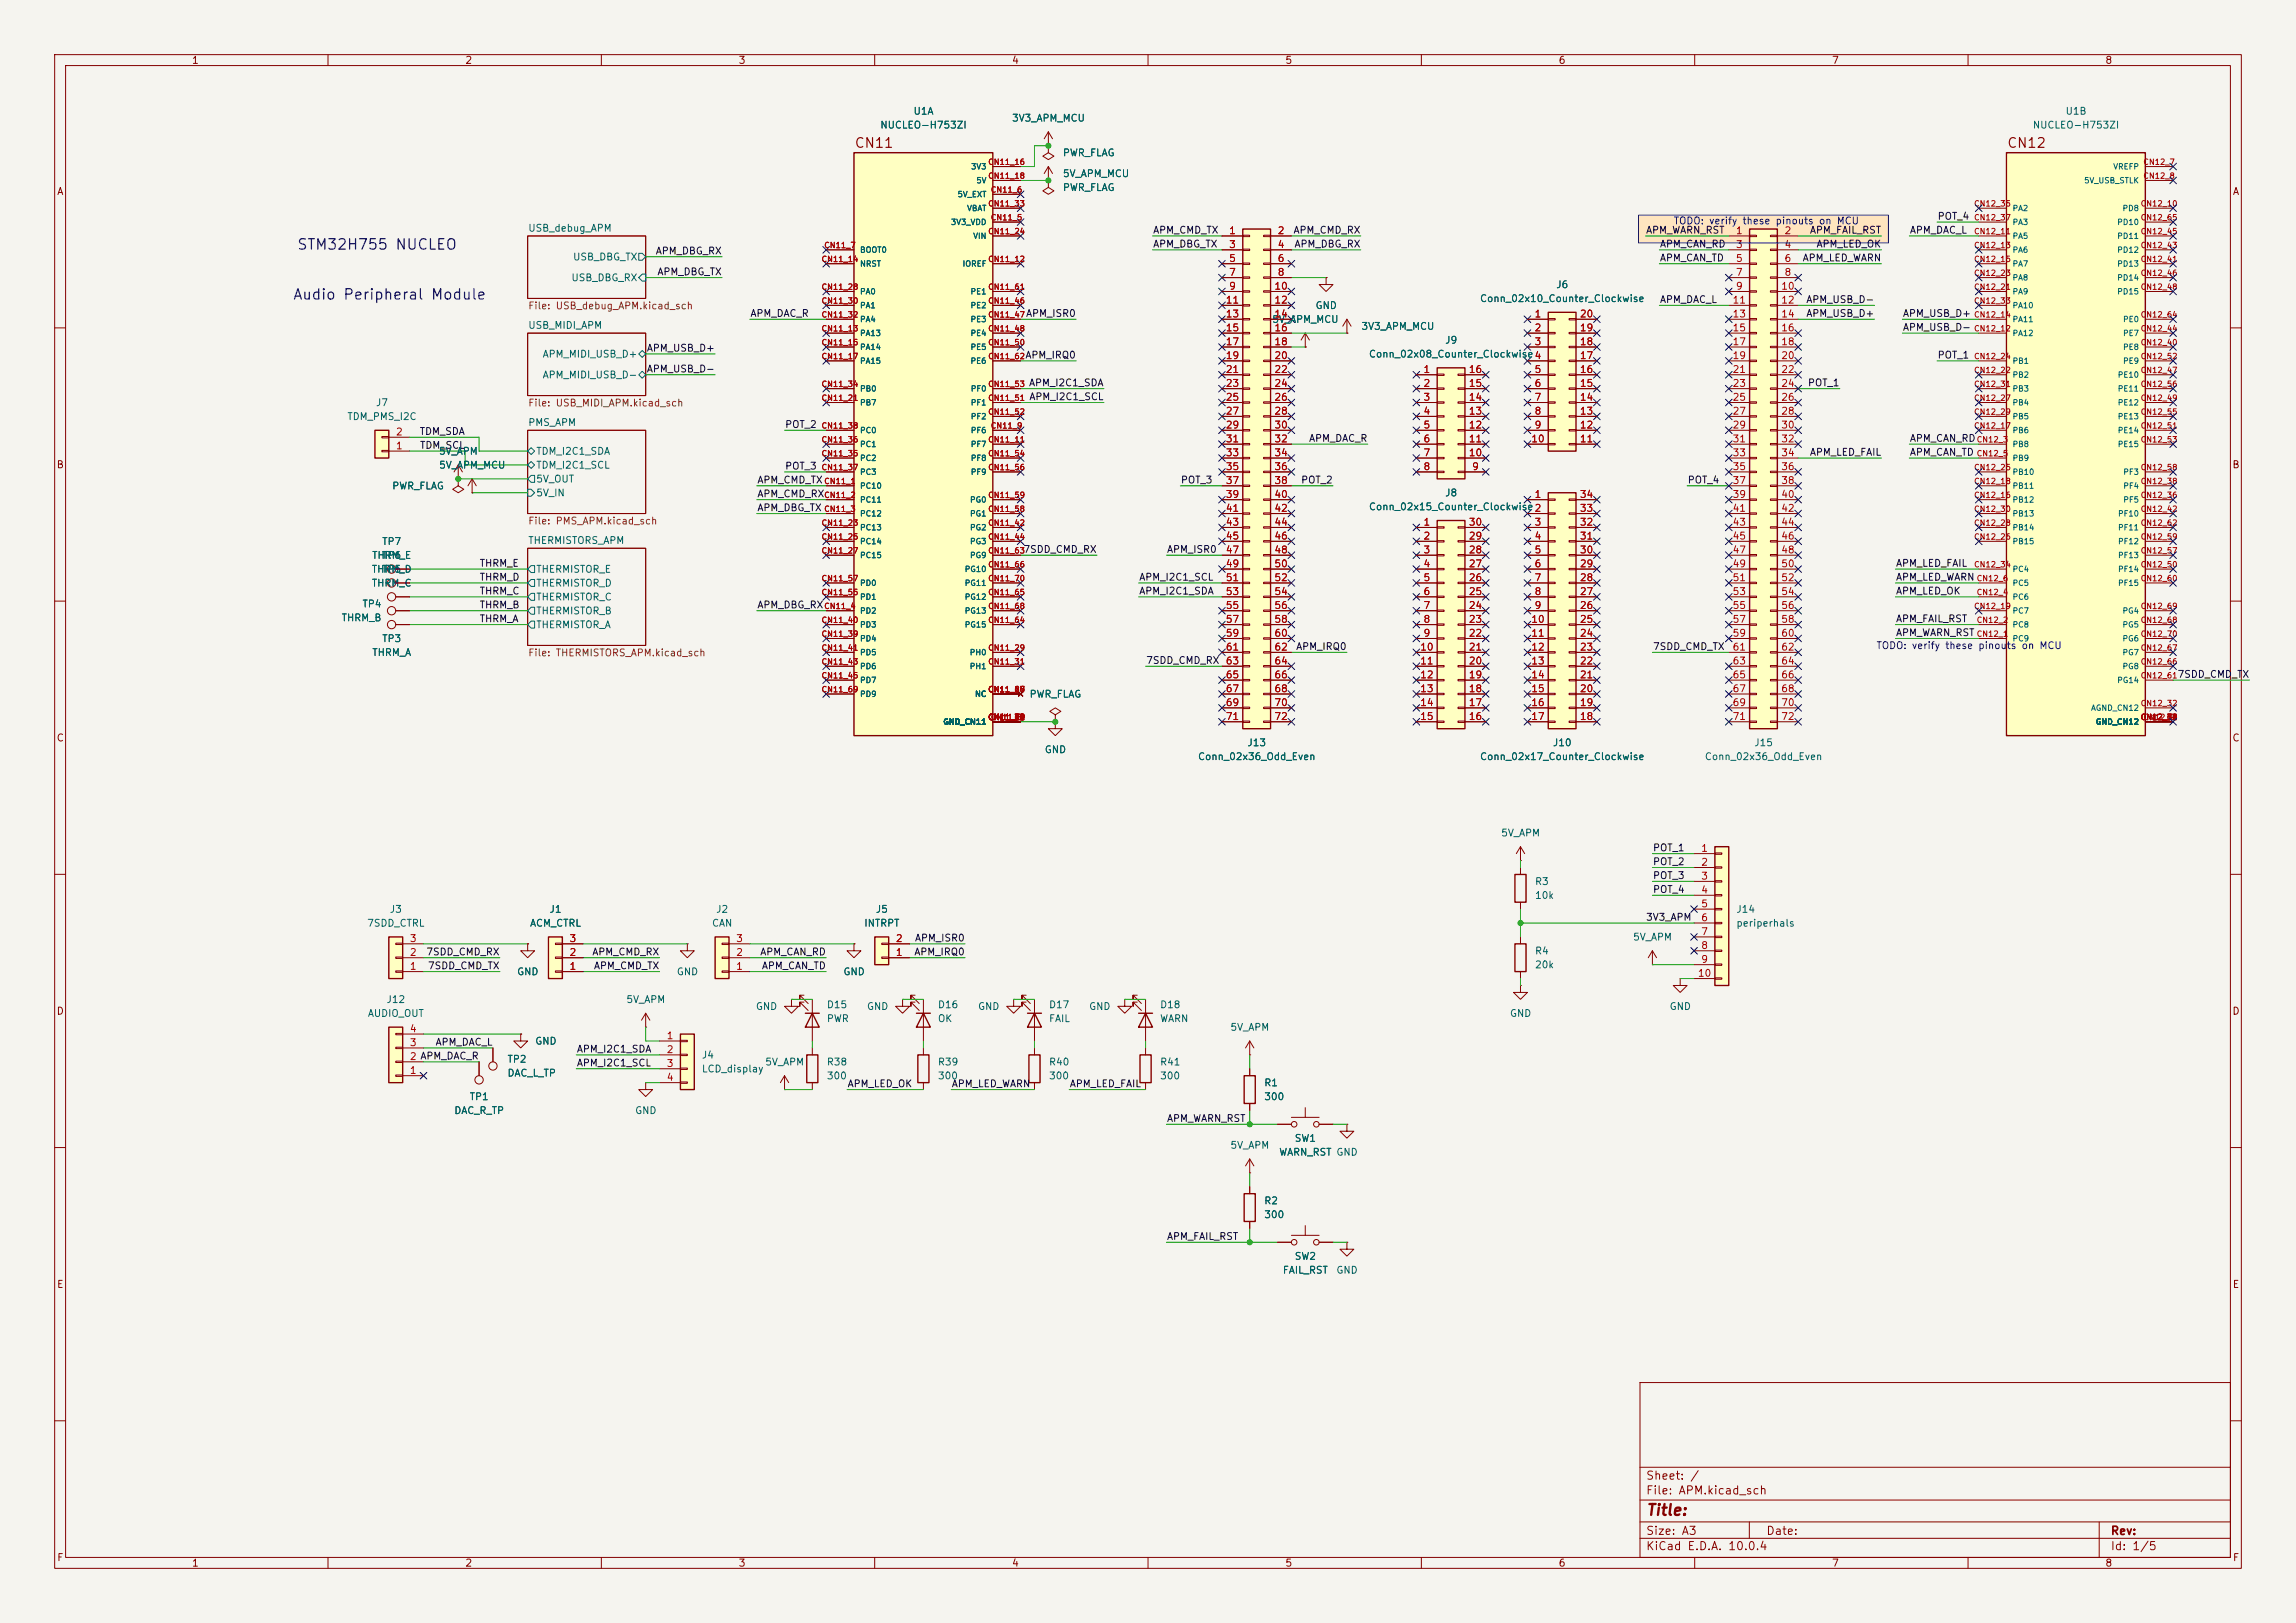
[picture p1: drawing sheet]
<svg xmlns="http://www.w3.org/2000/svg" width="420mm" height="297mm" viewBox="0 0 420 297" stroke-linecap="round" stroke-linejoin="round" font-family="sans-serif">
<defs><g id="words">
<text font-size="2" fill="#840000" x="301" y="277.8">Title:</text>
<g font-size="1.9" fill="#0000c2">
<text x="54.2" y="46.2">STM32H755 NUCLEO</text>
<text x="53.5" y="55.3">Audio Peripheral Module</text>
</g>
<g font-size="1.8" fill="#840000">
<text x="156.2" y="27.5">CN11</text>
<text x="367" y="27.5">CN12</text>
</g>
<g font-size="1.5" fill="#840000">
<text x="301" y="273.8">File: APM.kicad_sch</text>
<text x="301" y="271.1">Sheet: /</text>
<text x="301" y="281.2">Size: A3</text>
<text x="323" y="281.2">Date:</text>
<text x="386" y="281.2">Rev:</text>
<text x="301" y="284">KiCad E.D.A. 10.0.4</text>
<text x="386" y="284">Id: 1/5</text>
</g>
<g font-size="1.3" fill="#840000">
<text x="35" y="12">1</text>
<text x="85" y="12">2</text>
<text x="135" y="12">3</text>
<text x="185" y="12">4</text>
<text x="235" y="12">5</text>
<text x="285" y="12">6</text>
<text x="335" y="12">7</text>
<text x="385" y="12">8</text>
<text x="10.3" y="36">A</text>
<text x="408.3" y="36">A</text>
<text x="10.3" y="86">B</text>
<text x="408.2" y="86">B</text>
<text x="10.3" y="136">C</text>
<text x="408.2" y="136">C</text>
<text x="10.3" y="186">D</text>
<text x="408.2" y="186">D</text>
<text x="10.3" y="236">E</text>
<text x="408.3" y="236">E</text>
<text x="10.3" y="286">F</text>
<text x="35" y="287">1</text>
<text x="85" y="287">2</text>
<text x="135" y="287">3</text>
<text x="185" y="287">4</text>
<text x="235" y="287">5</text>
<text x="285" y="287">6</text>
<text x="335" y="287">7</text>
<text x="385" y="287">8</text>
<text x="408.3" y="286">F</text>
</g>
<g font-size="1.3" fill="#006464">
<text x="160.9" y="23.8">NUCLEO-H753ZI</text>
<text x="167" y="21.3">U1A</text>
<text x="185" y="22.6">3V3_APM_MCU</text>
<text x="371.7" y="23.8">NUCLEO-H753ZI</text>
<text x="377.7" y="21.3">U1B</text>
<text x="194.3" y="28.9">PWR_FLAG</text>
<text x="194.3" y="35.3">PWR_FLAG</text>
<text x="194.3" y="32.7">5V_APM_MCU</text>
<text x="96.5" y="42.7">USB_debug_APM</text>
<text x="104.7" y="48">USB_DBG_TX</text>
<text x="104.4" y="51.8">USB_DBG_RX</text>
<text x="284.6" y="53">J6</text>
<text x="232.6" y="59.4">5V_APM_MCU</text>
<text x="240.5" y="56.9">GND</text>
<text x="270.6" y="55.6">Conn_02x10_Counter_Clockwise</text>
<text x="96.5" y="60.5">USB_MIDI_APM</text>
<text x="99.2" y="65.7">APM_MIDI_USB_D+</text>
<text x="248.9" y="60.7">3V3_APM_MCU</text>
<text x="250.3" y="65.7">Conn_02x08_Counter_Clockwise4</text>
<text x="264.2" y="63.2">J9</text>
<text x="99.2" y="69.6">APM_MIDI_USB_D-</text>
<text x="63.4" y="77.2">TDM_PMS_I2C</text>
<text x="68.7" y="74.6">J7</text>
<text x="80.2" y="83.5">5V_APM</text>
<text x="96.5" y="78.3">PMS_APM</text>
<text x="98" y="83.5">TDM_I2C1_SDA</text>
<text x="71.6" y="89.9">PWR_FLAG</text>
<text x="80.2" y="86.1">5V_APM_MCU</text>
<text x="98" y="86.1">TDM_I2C1_SCL</text>
<text x="98" y="88.6">5V_OUT</text>
<text x="98" y="91.1">5V_IN</text>
<text x="250.3" y="93.7">Conn_02x15_Counter_Clockwise2</text>
<text x="264.2" y="91.1">J8</text>
<text x="69.8" y="100">TP7</text>
<text x="96.5" y="99.8">THERMISTORS_APM</text>
<text x="67.9" y="105.1">THRM_D</text>
<text x="67.9" y="107.7">THRM_C</text>
<text x="68" y="102.6">THRM_E</text>
<text x="69.8" y="102.6">TP6</text>
<text x="69.8" y="105.1">TP5</text>
<text x="98" y="107.7">THERMISTOR_D</text>
<text x="98" y="105.1">THERMISTOR_E</text>
<text x="66.2" y="111.5">TP4</text>
<text x="98" y="112.7">THERMISTOR_B</text>
<text x="98" y="110.2">THERMISTOR_C</text>
<text x="62.4" y="114">THRM_B</text>
<text x="69.8" y="117.8">TP3</text>
<text x="98" y="115.3">THERMISTOR_A</text>
<text x="68" y="120.4">THRM_A</text>
<text x="188.2" y="128">PWR_FLAG</text>
<text x="228.1" y="136.9">J13</text>
<text x="284" y="136.9">J10</text>
<text x="320.8" y="136.9">J15</text>
<text x="191" y="138.1">GND</text>
<text x="219" y="139.4">Conn_02x36_Odd_Even</text>
<text x="270.6" y="139.4">Conn_02x17_Counter_Clockwise</text>
<text x="311.7" y="139.4">Conn_02x36_Odd_Even</text>
<text x="274.5" y="153.4">5V_APM</text>
<text x="71.2" y="167.3">J3</text>
<text x="100.4" y="167.3">J1</text>
<text x="130.9" y="167.3">J2</text>
<text x="160.1" y="167.3">J5</text>
<text x="280.7" y="162.3">R3</text>
<text x="280.7" y="164.8">10k</text>
<text x="317.5" y="167.3">J14</text>
<text x="67.1" y="169.9">7SDD_CTRL</text>
<text x="96.8" y="169.9">ACM_CTRL</text>
<text x="130.1" y="169.9">CAN</text>
<text x="158" y="169.9">INTRPT</text>
<text x="298.6" y="172.4">5V_APM</text>
<text x="317.5" y="169.9">periperhals</text>
<text x="94.5" y="178.8">GND</text>
<text x="123.7" y="178.8">GND</text>
<text x="154.2" y="178.8">GND</text>
<text x="280.7" y="175">R4</text>
<text x="280.7" y="177.5">20k</text>
<text x="70.6" y="183.9">J12</text>
<text x="114.5" y="183.9">5V_APM</text>
<text x="138.2" y="185.1">GND</text>
<text x="151.1" y="184.8">D15</text>
<text x="158.5" y="185.1">GND</text>
<text x="171.5" y="184.8">D16</text>
<text x="178.8" y="185.1">GND</text>
<text x="191.8" y="184.8">D17</text>
<text x="199.1" y="185.1">GND</text>
<text x="212.1" y="184.8">D18</text>
<text x="305.3" y="185.1">GND</text>
<text x="67.2" y="186.4">AUDIO_OUT</text>
<text x="97.8" y="191.5">GND</text>
<text x="151.1" y="187.3">PWR</text>
<text x="171.5" y="187.3">OK</text>
<text x="191.8" y="187.3">FAIL</text>
<text x="212.1" y="187.3">WARN</text>
<text x="225" y="188.9">5V_APM</text>
<text x="276.1" y="186.4">GND</text>
<text x="92.7" y="194.8">TP2</text>
<text x="92.7" y="197.3">DAC_L_TP</text>
<text x="128.3" y="194">J4</text>
<text x="128.3" y="196.6">LCD_display</text>
<text x="139.9" y="195.3">5V_APM</text>
<text x="151.1" y="197.8">300</text>
<text x="151.1" y="195.3">R38</text>
<text x="171.5" y="197.8">300</text>
<text x="171.5" y="195.3">R39</text>
<text x="191.8" y="197.8">300</text>
<text x="191.8" y="195.3">R40</text>
<text x="212.1" y="197.8">300</text>
<text x="212.1" y="195.3">R41</text>
<text x="85.8" y="201.6">TP1</text>
<text x="231.1" y="199.1">R1</text>
<text x="231.1" y="201.6">300</text>
<text x="83" y="204.2">DAC_R_TP</text>
<text x="116.1" y="204.2">GND</text>
<text x="236.7" y="209.3">SW1</text>
<text x="225" y="210.5">5V_APM</text>
<text x="233.9" y="211.8">WARN_RST GND</text>
<text x="233.9" y="211.8">WARN_RST</text>
<text x="231.1" y="220.7">R2</text>
<text x="231.1" y="223.2">300</text>
<text x="234.5" y="233.4">FAIL_RST</text>
<text x="236.7" y="230.8">SW2</text>
<text x="244.3" y="233.4">GND</text>
</g>
<g font-size="1.3" fill="#0000c2">
<text x="306.1" y="41.4">TODO: verify these pinouts on MCU</text>
<text x="343.1" y="119.1">TODO: verify these pinouts on MCU</text>
</g>
<g font-size="1.3" fill="#0f0f0f">
<text x="354.3" y="40.5">POT_4</text>
<text x="119.8" y="46.9">APM_DBG_RX</text>
<text x="210.8" y="43.1">APM_CMD_TX</text>
<text x="210.8" y="45.6">APM_DBG_TX</text>
<text x="236.5" y="43.1">APM_CMD_RX</text>
<text x="236.7" y="45.6">APM_DBG_RX</text>
<text x="301" y="43.1">APM_WARN_RST</text>
<text x="303.5" y="45.6">APM_CAN_RD</text>
<text x="331" y="43.1">APM_FAIL_RST</text>
<text x="332.2" y="45.6">APM_LED_OK</text>
<text x="349.2" y="43.1">APM_DAC_L</text>
<text x="120.1" y="50.7">APM_DBG_TX</text>
<text x="303.5" y="48.1">APM_CAN_TD</text>
<text x="329.6" y="48.1">APM_LED_WARN</text>
<text x="137.2" y="58.3">APM_DAC_R</text>
<text x="187.6" y="58.3">APM_ISR0</text>
<text x="303.5" y="55.8">APM_DAC_L</text>
<text x="330.3" y="58.3">APM_USB_D+</text>
<text x="330.3" y="55.8">APM_USB_D-</text>
<text x="348" y="58.3">APM_USB_D+</text>
<text x="118.2" y="64.6">APM_USB_D+</text>
<text x="187.5" y="65.9">APM_IRQ0</text>
<text x="348" y="60.8">APM_USB_D-</text>
<text x="354.3" y="65.9">POT_1</text>
<text x="118.2" y="68.5">APM_USB_D-</text>
<text x="188.1" y="71">APM_I2C1_SDA</text>
<text x="330.6" y="71">POT_1</text>
<text x="188.2" y="73.5">APM_I2C1_SCL</text>
<text x="76.7" y="79.9">TDM_SDA</text>
<text x="76.7" y="82.4">TDM_SCL</text>
<text x="143.5" y="78.6">POT_2</text>
<text x="239.3" y="81.2">APM_DAC_R</text>
<text x="331" y="83.7">APM_LED_FAIL</text>
<text x="349.2" y="83.7">APM_CAN_TD</text>
<text x="349.2" y="81.2">APM_CAN_RD</text>
<text x="138.4" y="88.8">APM_CMD_TX</text>
<text x="143.5" y="86.2">POT_3</text>
<text x="215.9" y="88.8">POT_3</text>
<text x="237.9" y="88.8">POT_2</text>
<text x="308.6" y="88.8">POT_4</text>
<text x="138.4" y="91.3">APM_CMD_RX</text>
<text x="138.4" y="93.9">APM_DBG_TX</text>
<text x="187.1" y="101.5">7SDD_CMD_RX</text>
<text x="213.4" y="101.5">APM_ISR0</text>
<text x="87.6" y="106.6">THRM_D</text>
<text x="87.6" y="104">THRM_E</text>
<text x="208.3" y="106.6">APM_I2C1_SCL</text>
<text x="346.7" y="104">APM_LED_FAIL</text>
<text x="346.7" y="106.6">APM_LED_WARN</text>
<text x="87.6" y="111.6">THRM_B</text>
<text x="87.6" y="109.1">THRM_C</text>
<text x="138.4" y="111.6">APM_DBG_RX</text>
<text x="208.3" y="109.1">APM_I2C1_SDA</text>
<text x="346.7" y="109.1">APM_LED_OK</text>
<text x="87.6" y="114.2">THRM_A</text>
<text x="237" y="119.3">APM_IRQ0</text>
<text x="302.3" y="119.3">7SDD_CMD_TX</text>
<text x="346.7" y="114.2">APM_FAIL_RST</text>
<text x="346.7" y="116.7">APM_WARN_RST</text>
<text x="209.5" y="121.8">7SDD_CMD_RX</text>
<text x="398.2" y="124.3">7SDD_CMD_TX</text>
<text x="302.3" y="158.6">POT_2</text>
<text x="302.3" y="156.1">POT_1</text>
<text x="302.3" y="161.2">POT_3</text>
<text x="302.3" y="163.7">POT_4</text>
<text x="167.3" y="172.6">APM_ISR0</text>
<text x="301" y="168.8">3V3_APM</text>
<text x="77.9" y="175.1">7SDD_CMD_RX</text>
<text x="78.2" y="177.7">7SDD_CMD_TX</text>
<text x="108.2" y="175.1">APM_CMD_RX</text>
<text x="108.5" y="177.7">APM_CMD_TX</text>
<text x="139" y="175.1">APM_CAN_RD</text>
<text x="139.3" y="177.7">APM_CAN_TD</text>
<text x="167.1" y="175.1">APM_IRQ0</text>
<text x="79.6" y="191.6">APM_DAC_L</text>
<text x="105.4" y="192.9">APM_I2C1_SDA</text>
<text x="105.4" y="195.5">APM_I2C1_SCL</text>
<text x="154.9" y="199.3">APM_LED_OK</text>
<text x="174" y="199.3">APM_LED_WARN</text>
<text x="195.6" y="199.3">APM_LED_FAIL</text>
<text x="213.4" y="205.6">APM_WARN_RST</text>
<text x="213.4" y="227.2">APM_FAIL_RST</text>
</g>
<g font-size="1.3" fill="#a90000">
<text x="224.7" y="43.2">1</text>
<text x="224.7" y="45.7">3</text>
<text x="233.6" y="43.2">2</text>
<text x="233.6" y="45.7">4</text>
<text x="317.4" y="43.2">1</text>
<text x="317.4" y="45.7">3</text>
<text x="326.3" y="43.2">2</text>
<text x="326.3" y="45.7">4</text>
<text x="224.7" y="48.2">5</text>
<text x="224.7" y="50.8">7</text>
<text x="224.7" y="53.3">9</text>
<text x="233" y="53.3">10</text>
<text x="233.6" y="48.2">6</text>
<text x="233.6" y="50.8">8</text>
<text x="317.4" y="48.2">5</text>
<text x="317.4" y="50.8">7</text>
<text x="317.4" y="53.3">9</text>
<text x="325.7" y="53.3">10</text>
<text x="326.3" y="48.2">6</text>
<text x="326.3" y="50.8">8</text>
<text x="224.1" y="55.9">11</text>
<text x="224.1" y="58.4">13</text>
<text x="233" y="55.9">12</text>
<text x="233" y="58.4">14</text>
<text x="280.6" y="58.4">1</text>
<text x="288.9" y="58.4">20</text>
<text x="316.8" y="55.9">11</text>
<text x="316.8" y="58.4">13</text>
<text x="325.7" y="55.9">12</text>
<text x="325.7" y="58.4">14</text>
<text x="224.1" y="60.9">15</text>
<text x="224.1" y="63.5">17</text>
<text x="233" y="60.9">16</text>
<text x="233" y="63.5">18</text>
<text x="280.6" y="60.9">2</text>
<text x="280.6" y="63.5">3</text>
<text x="288.9" y="63.5">18</text>
<text x="288.9" y="60.9">19</text>
<text x="316.8" y="60.9">15</text>
<text x="316.8" y="63.5">17</text>
<text x="325.7" y="60.9">16</text>
<text x="325.7" y="63.5">18</text>
<text x="224.1" y="66">19</text>
<text x="224.1" y="68.6">21</text>
<text x="224.1" y="71.1">23</text>
<text x="233" y="66">20</text>
<text x="233" y="68.6">22</text>
<text x="233" y="71.1">24</text>
<text x="260.3" y="68.6">1</text>
<text x="260.3" y="71.1">2</text>
<text x="268.6" y="71.1">15</text>
<text x="268.6" y="68.6">16</text>
<text x="280.6" y="68.6">5</text>
<text x="280.6" y="71.1">6</text>
<text x="288.9" y="71.1">15</text>
<text x="288.9" y="68.6">16</text>
<text x="288.9" y="66">17</text>
<text x="316.8" y="66">19</text>
<text x="316.8" y="68.6">21</text>
<text x="316.8" y="71.1">23</text>
<text x="325.7" y="66">20</text>
<text x="325.7" y="68.6">22</text>
<text x="325.7" y="71.1">24</text>
<text x="224.1" y="73.6">25</text>
<text x="224.1" y="76.2">27</text>
<text x="233" y="73.6">26</text>
<text x="233" y="76.2">28</text>
<text x="260.3" y="73.6">3</text>
<text x="260.3" y="76.2">4</text>
<text x="268.6" y="76.2">13</text>
<text x="268.6" y="73.6">14</text>
<text x="280.6" y="73.6">7</text>
<text x="280.6" y="76.2">8</text>
<text x="288.9" y="76.2">13</text>
<text x="288.9" y="73.6">14</text>
<text x="316.8" y="73.6">25</text>
<text x="316.8" y="76.2">27</text>
<text x="325.7" y="73.6">26</text>
<text x="325.7" y="76.2">28</text>
<text x="72.3" y="82.5">1</text>
<text x="72.3" y="80">2</text>
<text x="224.1" y="78.7">29</text>
<text x="224.1" y="81.3">31</text>
<text x="224.1" y="83.8">33</text>
<text x="233" y="78.7">30</text>
<text x="233" y="81.3">32</text>
<text x="233" y="83.8">34</text>
<text x="260.3" y="78.7">5</text>
<text x="260.3" y="81.3">6</text>
<text x="260.3" y="83.8">7</text>
<text x="268.6" y="83.8">10</text>
<text x="268.6" y="81.3">11</text>
<text x="268.6" y="78.7">12</text>
<text x="280" y="81.3">10</text>
<text x="280.6" y="78.7">9</text>
<text x="288.9" y="81.3">11</text>
<text x="288.9" y="78.7">12</text>
<text x="316.8" y="78.7">29</text>
<text x="316.8" y="81.3">31</text>
<text x="316.8" y="83.8">33</text>
<text x="325.7" y="78.7">30</text>
<text x="325.7" y="81.3">32</text>
<text x="325.7" y="83.8">34</text>
<text x="224.1" y="86.3">35</text>
<text x="224.1" y="88.9">37</text>
<text x="233" y="86.3">36</text>
<text x="233" y="88.9">38</text>
<text x="260.3" y="86.3">8</text>
<text x="269.2" y="86.3">9</text>
<text x="316.8" y="86.3">35</text>
<text x="316.8" y="88.9">37</text>
<text x="325.7" y="86.3">36</text>
<text x="325.7" y="88.9">38</text>
<text x="224.1" y="91.4">39</text>
<text x="224.1" y="94">41</text>
<text x="233" y="91.4">40</text>
<text x="233" y="94">42</text>
<text x="280.6" y="91.4">1</text>
<text x="288.9" y="94">33</text>
<text x="288.9" y="91.4">34</text>
<text x="316.8" y="91.4">39</text>
<text x="316.8" y="94">41</text>
<text x="325.7" y="91.4">40</text>
<text x="325.7" y="94">42</text>
<text x="224.1" y="96.5">43</text>
<text x="224.1" y="99">45</text>
<text x="224.1" y="101.6">47</text>
<text x="233" y="96.5">44</text>
<text x="233" y="99">46</text>
<text x="233" y="101.6">48</text>
<text x="260.3" y="96.5">1</text>
<text x="260.3" y="99">2</text>
<text x="260.3" y="101.6">3</text>
<text x="268.6" y="101.6">28</text>
<text x="268.6" y="99">29</text>
<text x="268.6" y="96.5">30</text>
<text x="280.6" y="96.5">3</text>
<text x="280.6" y="99">4</text>
<text x="280.6" y="101.6">5</text>
<text x="288.9" y="101.6">30</text>
<text x="288.9" y="99">31</text>
<text x="288.9" y="96.5">32</text>
<text x="316.8" y="96.5">43</text>
<text x="316.8" y="99">45</text>
<text x="316.8" y="101.6">47</text>
<text x="325.7" y="96.5">44</text>
<text x="325.7" y="99">46</text>
<text x="325.7" y="101.6">48</text>
<text x="224.1" y="104.1">49</text>
<text x="224.1" y="106.7">51</text>
<text x="233" y="104.1">50</text>
<text x="233" y="106.7">52</text>
<text x="260.3" y="104.1">4</text>
<text x="260.3" y="106.7">5</text>
<text x="268.6" y="106.7">26</text>
<text x="268.6" y="104.1">27</text>
<text x="280.6" y="104.1">6</text>
<text x="280.6" y="106.7">7</text>
<text x="288.9" y="106.7">28</text>
<text x="288.9" y="104.1">29</text>
<text x="316.8" y="104.1">49</text>
<text x="316.8" y="106.7">51</text>
<text x="325.7" y="104.1">50</text>
<text x="325.7" y="106.7">52</text>
<text x="224.1" y="109.2">53</text>
<text x="224.1" y="111.7">55</text>
<text x="233" y="109.2">54</text>
<text x="233" y="111.7">56</text>
<text x="260.3" y="109.2">6</text>
<text x="260.3" y="111.7">7</text>
<text x="268.6" y="111.7">24</text>
<text x="268.6" y="109.2">25</text>
<text x="280.6" y="109.2">8</text>
<text x="280.6" y="111.7">9</text>
<text x="288.9" y="111.7">26</text>
<text x="288.9" y="109.2">27</text>
<text x="316.8" y="109.2">53</text>
<text x="316.8" y="111.7">55</text>
<text x="325.7" y="109.2">54</text>
<text x="325.7" y="111.7">56</text>
<text x="224.1" y="114.3">57</text>
<text x="224.1" y="116.8">59</text>
<text x="224.1" y="119.4">61</text>
<text x="233" y="114.3">58</text>
<text x="233" y="116.8">60</text>
<text x="233" y="119.4">62</text>
<text x="259.7" y="119.4">10</text>
<text x="260.3" y="114.3">8</text>
<text x="260.3" y="116.8">9</text>
<text x="268.6" y="119.4">21</text>
<text x="268.6" y="116.8">22</text>
<text x="268.6" y="114.3">23</text>
<text x="280" y="114.3">10</text>
<text x="280" y="116.8">11</text>
<text x="280" y="119.4">12</text>
<text x="288.9" y="119.4">23</text>
<text x="288.9" y="116.8">24</text>
<text x="288.9" y="114.3">25</text>
<text x="316.8" y="114.3">57</text>
<text x="316.8" y="116.8">59</text>
<text x="316.8" y="119.4">61</text>
<text x="325.7" y="114.3">58</text>
<text x="325.7" y="116.8">60</text>
<text x="325.7" y="119.4">62</text>
<text x="224.1" y="121.9">63</text>
<text x="224.1" y="124.4">65</text>
<text x="233" y="121.9">64</text>
<text x="233" y="124.4">66</text>
<text x="259.7" y="121.9">11</text>
<text x="259.7" y="124.4">12</text>
<text x="268.6" y="124.4">19</text>
<text x="268.6" y="121.9">20</text>
<text x="280" y="121.9">13</text>
<text x="280" y="124.4">14</text>
<text x="288.9" y="124.4">21</text>
<text x="288.9" y="121.9">22</text>
<text x="316.8" y="121.9">63</text>
<text x="316.8" y="124.4">65</text>
<text x="325.7" y="121.9">64</text>
<text x="325.7" y="124.4">66</text>
<text x="224.1" y="127">67</text>
<text x="224.1" y="129.5">69</text>
<text x="233" y="127">68</text>
<text x="233" y="129.5">70</text>
<text x="259.7" y="127">13</text>
<text x="259.7" y="129.5">14</text>
<text x="268.6" y="129.5">17</text>
<text x="268.6" y="127">18</text>
<text x="280" y="127">15</text>
<text x="280" y="129.5">16</text>
<text x="288.9" y="129.5">19</text>
<text x="288.9" y="127">20</text>
<text x="316.8" y="127">67</text>
<text x="316.8" y="129.5">69</text>
<text x="325.7" y="127">68</text>
<text x="325.7" y="129.5">70</text>
<text x="224.1" y="132.1">71</text>
<text x="233" y="132.1">72</text>
<text x="259.7" y="132.1">15</text>
<text x="268.6" y="132.1">16</text>
<text x="280" y="132.1">17</text>
<text x="288.9" y="132.1">18</text>
<text x="316.8" y="132.1">71</text>
<text x="325.7" y="132.1">72</text>
<text x="311.1" y="156.2">1</text>
<text x="311.1" y="158.7">2</text>
<text x="311.1" y="161.3">3</text>
<text x="311.1" y="163.8">4</text>
<text x="311.1" y="166.3">5</text>
<text x="74.9" y="172.7">3</text>
<text x="104.1" y="172.7">3</text>
<text x="134.5" y="172.7">3</text>
<text x="163.8" y="172.7">2</text>
<text x="311.1" y="168.9">6</text>
<text x="311.1" y="171.4">7</text>
<text x="311.1" y="174">8</text>
<text x="74.9" y="177.8">1</text>
<text x="74.9" y="175.2">2</text>
<text x="104.1" y="177.8">1</text>
<text x="104.1" y="175.2">2</text>
<text x="134.5" y="177.8">1</text>
<text x="134.5" y="175.2">2</text>
<text x="163.8" y="175.2">1</text>
<text x="310.5" y="179">10</text>
<text x="311.1" y="176.5">9</text>
<text x="74.9" y="191.7">3</text>
<text x="74.9" y="189.2">4</text>
<text x="121.8" y="190.5">1</text>
<text x="74.9" y="196.8">1</text>
<text x="74.9" y="194.3">2 APM_DAC_R</text>
<text x="121.8" y="193">2</text>
<text x="121.8" y="195.6">3</text>
<text x="121.8" y="198.1">4</text>
</g>
<g font-size="1.3" fill="#725600">
<text x="96.5" y="56.9">File: USB_debug_APM.kicad_sch</text>
<text x="96.5" y="74.7">File: USB_MIDI_APM.kicad_sch</text>
<text x="96.5" y="96.3">File: PMS_APM.kicad_sch</text>
<text x="96.5" y="120.4">File: THERMISTORS_APM.kicad_sch</text>
</g>
<g font-size="1" fill="#006464">
<text x="177.5" y="31.3">3V3</text>
<text x="178.5" y="33.8">5V</text>
<text x="381.1" y="33.8">5V_USB_STLK</text>
<text x="386.5" y="31.3">VREFP</text>
<text x="173.9" y="41.4">3V3_VDD</text>
<text x="175.1" y="36.3">5V_EXT</text>
<text x="176.8" y="38.9">VBAT</text>
<text x="368" y="38.9">PA2</text>
<text x="368" y="41.4">PA3</text>
<text x="387.2" y="41.4">PD10</text>
<text x="388.2" y="38.9">PD8</text>
<text x="157.2" y="46.5">BOOT0</text>
<text x="177.9" y="44">VIN</text>
<text x="368" y="44">PA5</text>
<text x="368" y="46.5">PA6</text>
<text x="387.2" y="46.5">PD12</text>
<text x="387.2" y="44">PD11</text>
<text x="157.2" y="49">NRST</text>
<text x="176" y="49">IOREF</text>
<text x="368" y="49">PA7</text>
<text x="368" y="51.6">PA8</text>
<text x="387.2" y="49">PD13</text>
<text x="387.2" y="51.6">PD14</text>
<text x="157.2" y="54.1">PA0</text>
<text x="157.2" y="56.7">PA1</text>
<text x="157.2" y="59.2">PA4</text>
<text x="177.4" y="56.7">PE2</text>
<text x="177.4" y="59.2">PE3</text>
<text x="177.4" y="54.1">PE1</text>
<text x="368" y="59.2">PA11</text>
<text x="368" y="54.1">PA9</text>
<text x="368" y="56.7">PA10</text>
<text x="387.2" y="54.1">PD15</text>
<text x="388.3" y="59.2">PE0</text>
<text x="157.2" y="61.7">PA13</text>
<text x="157.2" y="64.3">PA14</text>
<text x="177.4" y="61.7">PE4</text>
<text x="177.4" y="64.3">PE5</text>
<text x="368" y="61.7">PA12</text>
<text x="388.3" y="64.3">PE8</text>
<text x="388.3" y="61.7">PE7</text>
<text x="157.2" y="66.8">PA15</text>
<text x="157.2" y="71.9">PB0</text>
<text x="177.4" y="66.8">PE6</text>
<text x="177.5" y="71.9">PF0</text>
<text x="368" y="69.4">PB2</text>
<text x="368" y="66.8">PB1</text>
<text x="368" y="71.9">PB3</text>
<text x="387.3" y="69.4">PE10</text>
<text x="387.3" y="71.9">PE11</text>
<text x="388.3" y="66.8">PE9</text>
<text x="157.2" y="74.4">PB7</text>
<text x="177.5" y="74.4">PF1</text>
<text x="177.5" y="77">PF2</text>
<text x="368" y="74.4">PB4</text>
<text x="368" y="77">PB5</text>
<text x="387.3" y="74.4">PE12</text>
<text x="387.3" y="77">PE13</text>
<text x="157.2" y="82.1">PC1</text>
<text x="157.2" y="79.5">PC0</text>
<text x="177.5" y="79.5">PF6</text>
<text x="177.5" y="82.1">PF7</text>
<text x="368" y="82.1">PB8</text>
<text x="368" y="79.5">PB6</text>
<text x="387.3" y="79.5">PE14</text>
<text x="387.3" y="82.1">PE15</text>
<text x="157.2" y="89.7">PC10</text>
<text x="157.2" y="84.6">PC2</text>
<text x="157.2" y="87.1">PC3</text>
<text x="177.5" y="84.6">PF8</text>
<text x="177.5" y="87.1">PF9</text>
<text x="368" y="84.6">PB9</text>
<text x="368" y="89.7">PB11</text>
<text x="368" y="87.1">PB10</text>
<text x="388.3" y="89.7">PF4</text>
<text x="388.3" y="87.1">PF3</text>
<text x="157.2" y="92.2">PC11</text>
<text x="157.2" y="94.8">PC12</text>
<text x="177.3" y="94.8">PG1</text>
<text x="177.3" y="92.2">PG0</text>
<text x="368" y="92.2">PB12</text>
<text x="368" y="94.8">PB13</text>
<text x="387.3" y="94.8">PF10</text>
<text x="388.3" y="92.2">PF5</text>
<text x="157.2" y="97.3">PC13</text>
<text x="157.2" y="99.8">PC14</text>
<text x="177.3" y="97.3">PG2</text>
<text x="177.3" y="99.8">PG3</text>
<text x="368" y="99.8">PB15</text>
<text x="368" y="97.3">PB14</text>
<text x="387.3" y="99.8">PF12</text>
<text x="387.3" y="97.3">PF11</text>
<text x="157.2" y="102.4">PC15</text>
<text x="157.2" y="107.5">PD0</text>
<text x="176.4" y="104.9">PG10</text>
<text x="176.4" y="107.5">PG11</text>
<text x="177.3" y="102.4">PG9</text>
<text x="368" y="107.5">PC5</text>
<text x="368" y="104.9">PC4</text>
<text x="387.3" y="104.9">PF14</text>
<text x="387.3" y="102.4">PF13</text>
<text x="387.3" y="107.5">PF15</text>
<text x="157.2" y="112.5">PD2</text>
<text x="157.2" y="110">PD1</text>
<text x="176.4" y="110">PG12</text>
<text x="176.4" y="112.5">PG13</text>
<text x="368" y="110">PC6</text>
<text x="368" y="112.5">PC7</text>
<text x="388.2" y="112.5">PG4</text>
<text x="157.2" y="117.6">PD4</text>
<text x="157.2" y="115.1">PD3</text>
<text x="176.4" y="115.1">PG15</text>
<text x="368" y="117.6">PC9</text>
<text x="368" y="115.1">PC8</text>
<text x="388.2" y="115.1">PG5</text>
<text x="388.2" y="117.6">PG6</text>
<text x="157.2" y="120.2">PD5</text>
<text x="157.2" y="122.7">PD6</text>
<text x="157.2" y="125.2">PD7</text>
<text x="177.3" y="120.2">PH0</text>
<text x="177.3" y="122.7">PH1</text>
<text x="387.2" y="125.2">PG14</text>
<text x="388.2" y="122.7">PG8</text>
<text x="388.2" y="120.2">PG7</text>
<text x="157.2" y="127.8">PD9</text>
<text x="178.3" y="127.8">NC</text>
<text x="382.4" y="130.3">AGND_CN12</text>
<text x="172.5" y="132.9">GND_CN11</text>
<text x="383.3" y="132.9">GND_CN12</text>
</g>
<g font-size="1" fill="#a90000">
<text x="180.7" y="30.4">CN11_16</text>
<text x="180.7" y="32.9">CN11_18</text>
<text x="181.1" y="35.5">CN11_6</text>
<text x="392" y="30.4">CN12_7</text>
<text x="392" y="32.9">CN12_8</text>
<text x="180.7" y="38">CN11_33</text>
<text x="181.1" y="40.6">CN11_5</text>
<text x="361" y="38">CN12_35</text>
<text x="361" y="40.6">CN12_37</text>
<text x="391.5" y="38">CN12_10</text>
<text x="391.5" y="40.6">CN12_65</text>
<text x="150.7" y="45.6">CN11_7</text>
<text x="180.7" y="43.1">CN11_24</text>
<text x="361" y="43.1">CN12_11</text>
<text x="361" y="45.6">CN12_13</text>
<text x="391.5" y="45.6">CN12_43</text>
<text x="391.5" y="43.1">CN12_45</text>
<text x="150.2" y="48.2">CN11_14</text>
<text x="150.2" y="53.3">CN11_28</text>
<text x="180.7" y="48.2">CN11_12</text>
<text x="180.7" y="53.3">CN11_61</text>
<text x="361" y="48.2">CN12_15</text>
<text x="361" y="53.3">CN12_21</text>
<text x="361" y="50.7">CN12_23</text>
<text x="391.5" y="48.2">CN12_41</text>
<text x="391.5" y="50.7">CN12_46</text>
<text x="391.5" y="53.3">CN12_48</text>
<text x="150.2" y="55.8">CN11_30</text>
<text x="150.2" y="58.3">CN11_32</text>
<text x="180.7" y="55.8">CN11_46</text>
<text x="180.7" y="58.3">CN11_47</text>
<text x="361" y="58.3">CN12_14</text>
<text x="361" y="55.8">CN12_33</text>
<text x="391.5" y="58.3">CN12_64</text>
<text x="150.2" y="60.9">CN11_13</text>
<text x="150.2" y="63.4">CN11_15</text>
<text x="150.2" y="66">CN11_17</text>
<text x="180.7" y="60.9">CN11_48</text>
<text x="180.7" y="63.4">CN11_50</text>
<text x="180.7" y="66">CN11_62</text>
<text x="361" y="60.9">CN12_12</text>
<text x="361" y="66">CN12_24</text>
<text x="391.5" y="63.4">CN12_40</text>
<text x="391.5" y="60.9">CN12_44</text>
<text x="391.5" y="66">CN12_52</text>
<text x="150.2" y="71">CN11_34</text>
<text x="180.7" y="71">CN11_53</text>
<text x="361" y="68.5">CN12_22</text>
<text x="361" y="71">CN12_31</text>
<text x="391.5" y="68.5">CN12_47</text>
<text x="391.5" y="71">CN12_56</text>
<text x="150.2" y="73.6">CN11_21</text>
<text x="180.7" y="73.6">CN11_51</text>
<text x="180.7" y="76.1">CN11_52</text>
<text x="361" y="73.6">CN12_27</text>
<text x="361" y="76.1">CN12_29</text>
<text x="391.5" y="73.6">CN12_49</text>
<text x="391.5" y="76.1">CN12_55</text>
<text x="150.2" y="83.7">CN11_35</text>
<text x="150.2" y="81.2">CN11_36</text>
<text x="150.2" y="78.7">CN11_38</text>
<text x="180.7" y="81.2">CN11_11</text>
<text x="180.7" y="83.7">CN11_54</text>
<text x="181.1" y="78.7">CN11_9</text>
<text x="361" y="78.7">CN12_17</text>
<text x="361.5" y="81.2">CN12_3</text>
<text x="361.5" y="83.7">CN12_5</text>
<text x="391.5" y="78.7">CN12_51</text>
<text x="391.5" y="81.2">CN12_53</text>
<text x="150.2" y="86.3">CN11_37</text>
<text x="150.7" y="88.8">CN11_1</text>
<text x="180.7" y="86.3">CN11_56</text>
<text x="361" y="88.8">CN12_18</text>
<text x="361" y="86.3">CN12_25</text>
<text x="391.5" y="88.8">CN12_38</text>
<text x="391.5" y="86.3">CN12_58</text>
<text x="150.7" y="91.4">CN11_2</text>
<text x="150.7" y="93.9">CN11_3</text>
<text x="180.7" y="93.9">CN11_58</text>
<text x="180.7" y="91.4">CN11_59</text>
<text x="361" y="91.4">CN12_16</text>
<text x="361" y="93.9">CN12_30</text>
<text x="391.5" y="91.4">CN12_36</text>
<text x="391.5" y="93.9">CN12_42</text>
<text x="150.2" y="96.4">CN11_23</text>
<text x="150.2" y="99">CN11_25</text>
<text x="150.2" y="101.5">CN11_27</text>
<text x="180.7" y="96.4">CN11_42</text>
<text x="180.7" y="99">CN11_44</text>
<text x="180.7" y="101.5">CN11_63</text>
<text x="361" y="99">CN12_26</text>
<text x="361" y="96.4">CN12_28</text>
<text x="391.5" y="101.5">CN12_57</text>
<text x="391.5" y="99">CN12_59</text>
<text x="391.5" y="96.4">CN12_62</text>
<text x="150.2" y="106.6">CN11_57</text>
<text x="180.7" y="104.1">CN11_66</text>
<text x="180.7" y="106.6">CN11_70</text>
<text x="361" y="104.1">CN12_34</text>
<text x="361.5" y="106.6">CN12_6</text>
<text x="391.5" y="104.1">CN12_50</text>
<text x="391.5" y="106.6">CN12_60</text>
<text x="150.2" y="109.1">CN11_55</text>
<text x="150.7" y="111.7">CN11_4</text>
<text x="180.7" y="109.1">CN11_65</text>
<text x="180.7" y="111.7">CN11_68</text>
<text x="361" y="111.7">CN12_19</text>
<text x="361.5" y="109.1">CN12_4</text>
<text x="391.5" y="111.7">CN12_69</text>
<text x="150.2" y="116.8">CN11_39</text>
<text x="150.2" y="114.2">CN11_40</text>
<text x="150.2" y="119.3">CN11_41</text>
<text x="180.7" y="119.3">CN11_29</text>
<text x="180.7" y="114.2">CN11_64</text>
<text x="361.5" y="116.8">CN12_1</text>
<text x="361.5" y="114.2">CN12_2</text>
<text x="391.5" y="119.3">CN12_67</text>
<text x="391.5" y="114.2">CN12_68</text>
<text x="391.5" y="116.8">CN12_70</text>
<text x="150.2" y="121.8">CN11_43</text>
<text x="150.2" y="124.4">CN11_45</text>
<text x="180.7" y="121.8">CN11_31</text>
<text x="391.5" y="124.4">CN12_61</text>
<text x="391.5" y="121.8">CN12_66</text>
<text x="150.2" y="126.9">CN11_69</text>
<text x="180.7" y="126.9">CN11_10</text>
<text x="180.7" y="126.9">CN11_26</text>
<text x="180.7" y="126.9">CN11_67</text>
<text x="391.5" y="129.5">CN12_32</text>
<text x="180.7" y="132">CN11_19</text>
<text x="180.7" y="132">CN11_20</text>
<text x="180.7" y="132">CN11_22</text>
<text x="180.7" y="132">CN11_49</text>
<text x="180.7" y="132">CN11_60</text>
<text x="180.7" y="132">CN11_71</text>
<text x="180.7" y="132">CN11_72</text>
<text x="181.1" y="132">CN11_8</text>
<text x="391.5" y="132">CN12_20</text>
<text x="391.5" y="132">CN12_39</text>
<text x="391.5" y="132">CN12_54</text>
<text x="391.5" y="132">CN12_63</text>
<text x="391.5" y="132">CN12_71</text>
<text x="391.5" y="132">CN12_72</text>
<text x="392" y="132">CN12_9</text>
</g>
</g></defs>
<path d="M0 0h420v297h-420z" fill="#f5f4ef" stroke="#f5f4ef" stroke-width=".18"/>
<g fill="none" stroke="#840000" stroke-width=".18">
<path d="M10 10h400v277h-400zM12 12h396v273h-396zM60 10v2M110 10v2M160 10v2M210 10v2M260 10v2M310 10v2M360 10v2M96.5 43.2h21.6v11.4h-21.6zM10 60h2M96.5 61h21.6v11.4h-21.6z"/>
<path d="M96.5 78.7h21.6v15.3h-21.6zM408 60h2M10 110h2M96.5 100.3h21.6v17.8h-21.6zM408 110h2M10 160h2M408 160h2M10 210h2M408 210h2M300 253h108v32h-108zM10 260h2M300 278.5h108"/>
<path d="M300 274.5h108M300 268.5h108M320 278.5v3M384 278.5v6.5M408 260h2M60 285v2M110 285v2M160 285v2M210 285v2M260 285v2M300 281.5h108M310 285v2"/>
<path d="M360 285v2"/>
</g>
<path d="M299.7 39.4h45.7v5.1h-45.7z" fill="#ffe5bf"/>
<path d="M96.5 43.2h21.6v11.4h-21.6zM96.5 61h21.6v11.4h-21.6zM96.5 78.7h21.6v15.3h-21.6zM96.5 100.3h21.6v17.8h-21.6z" fill="none" stroke="#840000" stroke-width=".18"/>
<g fill="none" stroke="#006464" stroke-width=".18">
<path d="M116.8 46.4h.7l.6 .6-.6 .6h-.7zM117.5 50.2h.6v1.2h-.6l-.7-.6zM116.8 64.8l.7-.7 .6 .7-.6 .6zM116.8 68.6l.7-.7 .6 .7-.6 .6zM96.5 89.5h.7l.6 .7-.6 .6h-.7zM96.5 85.1l.7-.6 .6 .6-.6 .6zM96.5 82.6l.7-.7 .6 .7-.6 .6zM97.2 87h.6v1.3h-.6l-.7-.7zM97.2 113.7h.6v1.2h-.6l-.7-.6zM97.2 111.1h.6v1.3h-.6l-.7-.6zM97.2 108.6h.6v1.3h-.6l-.7-.7zM97.2 106h.6v1.3h-.6l-.7-.6z"/>
<path d="M97.2 103.5h.6v1.3h-.6l-.7-.7z"/>
</g>
<path d="M71.1 188h2.6v10.1h-2.6z" fill="#ffffc2"/>
<path d="M71.1 188h2.6v10.1h-2.6z" fill="none" stroke="#840000" stroke-width=".25"/>
<g fill="none" stroke="#840000" stroke-width=".18">
<path d="M72.4 106.7h2.5M72.4 111.8h2.5M72.4 104.1h2.5M96.5 172.7v1.3h1.3l-1.3 1.3-1.3-1.3h1.3M96.5 172.7h.1M72.4 196.7h1.3v.3h-1.3zM72.4 194.2h1.3v.2h-1.3zM72.4 191.6h1.3v.3h-1.3zM72.4 189.1h1.3v.3h-1.3zM73.7 196.9h3.8M73.7 194.3h3.8M73.7 191.8h3.8"/>
<path d="M73.7 189.2h3.8M118.1 188h.1M118.1 185.4l-.8 1.3M118.1 185.4l.8 1.3M118.1 185.4v2.6"/>
<circle cx="71.6" cy="111.8" r=".76"/>
<circle cx="71.6" cy="104.1" r=".76"/>
<circle cx="71.6" cy="106.7" r=".76"/>
</g>
<path d="M130.8 171.5h2.5v7.6h-2.5z" fill="#ffffc2"/>
<path d="M130.8 171.5h2.5v7.6h-2.5z" fill="none" stroke="#840000" stroke-width=".25"/>
<path d="M125.7 172.7v1.3h1.3l-1.3 1.3-1.2-1.3h1.2M125.7 172.7h.1M132.1 177.7h1.2v.2h-1.2zM132.1 175.1h1.2v.3h-1.2zM132.1 172.6h1.2v.2h-1.2zM133.3 177.8h3.9M133.3 175.3h3.9M133.3 172.7h3.9" fill="none" stroke="#840000" stroke-width=".18"/>
<path d="M124.5 189.2h2.5v10.2h-2.5z" fill="#ffffc2"/>
<path d="M124.5 189.2h2.5v10.2h-2.5z" fill="none" stroke="#840000" stroke-width=".25"/>
<path d="M120.6 190.5h3.9M120.6 193h3.9M120.6 195.6h3.9M120.6 198.1h3.9M124.5 190.4h1.2v.2h-1.2zM124.5 192.9h1.2v.3h-1.2zM124.5 195.5h1.2v.2h-1.2zM124.5 198h1.2v.2h-1.2z" fill="none" stroke="#840000" stroke-width=".18"/>
<path d="M71.1 171.5h2.6v7.6h-2.6z" fill="#ffffc2"/>
<path d="M71.1 171.5h2.6v7.6h-2.6z" fill="none" stroke="#840000" stroke-width=".25"/>
<path d="M83.8 87.6v1.3l1 .6-1 .7-1-.7 1-.6M83.8 87.6h.1M72.4 177.7h1.3v.2h-1.3zM72.4 175.1h1.3v.3h-1.3zM72.4 172.6h1.3v.2h-1.3zM73.7 177.8h3.8M73.7 175.3h3.8M73.7 172.7h3.8M118.1 198.1v1.3h1.3l-1.3 1.3-1.3-1.3h1.3M118.1 198.1h.1" fill="none" stroke="#840000" stroke-width=".18"/>
<path d="M100.3 171.5h2.6v7.6h-2.6z" fill="#ffffc2"/>
<path d="M100.3 171.5h2.6v7.6h-2.6z" fill="none" stroke="#840000" stroke-width=".25"/>
<g fill="none" stroke="#840000" stroke-width=".18">
<path d="M101.6 177.7h1.3v.2h-1.3zM101.6 175.1h1.3v.3h-1.3zM101.6 172.6h1.3v.2h-1.3zM102.9 177.8h3.8M102.9 175.3h3.8M102.9 172.7h3.8M87.6 194.3v2.6M90.2 191.8v2.5"/>
<circle cx="87.6" cy="197.6" r=".76"/>
<circle cx="90.2" cy="195.1" r=".76"/>
</g>
<path d="M156.2 27.9h25.4v106.7h-25.4z" fill="#ffffc2"/>
<path d="M156.2 27.9h25.4v106.7h-25.4zM188 185.4h2.5M189.2 185.4l1.3 2.6h-2.5zM208.3 185.4h2.5M208.5 193h2.1v5.1h-2.1zM209.5 185.4l1.3 2.6h-2.5zM227.6 218.4h2v5.1h-2z" fill="none" stroke="#840000" stroke-width=".25"/>
<g fill="none" stroke="#840000" stroke-width=".18">
<path d="M181.6 35.6h5.1M181.6 30.5h5.1M181.6 33h5.1M181.6 38.1h5.1M191.8 26.7h.1M191.8 26.7v1.2l1 .7-1 .6-1-.6 1-.7M191.8 33h.1M191.8 33v1.3l1 .6-1 .7-1-.7 1-.6M191.8 24.1l-.8 1.3M191.8 24.1l.7 1.3M191.8 24.1v2.6M191.8 30.5v2.5"/>
<path d="M191.8 30.5l-.8 1.3M191.8 30.5l.7 1.3M151.1 45.7h5.1M151.1 48.3h5.1M151.1 53.3h5.1M151.1 55.9h5.1M151.1 58.4h5.1M181.6 40.6h5.1M181.6 48.3h5.1M181.6 43.2h5.1M181.6 53.3h5.1M181.6 55.9h5.1"/>
<path d="M181.6 58.4h5.1M151.1 78.7h5.1M151.1 61h5.1M151.1 63.5h5.1M151.1 66h5.1M151.1 73.7h5.1M151.1 71.1h5.1M181.6 78.7h5.1M181.6 61h5.1M181.6 63.5h5.1M181.6 66h5.1M181.6 73.7h5.1"/>
<path d="M181.6 71.1h5.1M181.6 76.2h5.1M151.1 88.9h5.1M151.1 91.4h5.1M151.1 94h5.1M151.1 81.3h5.1M151.1 96.5h5.1M151.1 99.1h5.1M151.1 83.8h5.1M151.1 86.4h5.1M181.6 91.4h5.1M181.6 94h5.1"/>
<path d="M181.6 81.3h5.1M181.6 96.5h5.1M181.6 99.1h5.1M181.6 83.8h5.1M181.6 86.4h5.1M151.1 111.8h5.1M151.1 101.6h5.1M151.1 119.4h5.1M151.1 116.8h5.1M151.1 114.3h5.1M151.1 109.2h5.1M151.1 106.7h5.1"/>
<path d="M181.6 111.8h5.1M181.6 101.6h5.1M181.6 119.4h5.1M181.6 114.3h5.1M181.6 109.2h5.1M181.6 106.7h5.1M181.6 104.1h5.1M151.1 127h5.1M151.1 121.9h5.1M151.1 124.5h5.1M181.6 132.1h5.1M181.6 127h5.1"/>
<path d="M181.6 121.9h5.1M186.3 126.6l.8 .8M187.1 126.6l-.8 .8M165.1 182.9v1.3h1.3l-1.3 1.2-1.3-1.2h1.3M165.1 182.9h.1M187.7 182.1h-.8v.8v-.8l1.6 1.5M187.7 183.4h-.8v.8v-.8l1.6 1.5M189.2 182.9v7.6M205.7 182.9v1.3h1.3l-1.3 1.2-1.2-1.2h1.2M205.7 182.9h.1M208 182.1h-.7v.8v-.8l1.5 1.5M208 183.4h-.7v.8v-.8l1.5 1.5"/>
<path d="M209.5 182.9v7.6M209.5 191.8v1.2M209.5 198.1v1.3M228.6 217.2v1.2M228.6 223.5v1.3"/>
</g>
<path d="M262.9 67.3h5.1v20.3h-5.1z" fill="#ffffc2"/>
<path d="M262.9 67.3h5.1v20.3h-5.1z" fill="none" stroke="#840000" stroke-width=".25"/>
<g fill="none" stroke="#840000" stroke-width=".18">
<path d="M259.1 68.6h3.8M259.1 71.1h3.8M259.1 73.7h3.8M259.1 76.2h3.8M259.1 78.7h3.8M262.9 68.5h1.3v.2h-1.3zM262.9 71h1.3v.2h-1.3zM262.9 73.5h1.3v.3h-1.3zM262.9 76.1h1.3v.2h-1.3zM262.9 78.6h1.3v.3h-1.3zM266.7 68.5h1.3v.2h-1.3zM266.7 71h1.3v.2h-1.3z"/>
<path d="M266.7 73.5h1.3v.3h-1.3zM266.7 76.1h1.3v.2h-1.3zM266.7 78.6h1.3v.3h-1.3zM268 68.6h3.8M268 71.1h3.8M268 73.7h3.8M268 76.2h3.8M268 78.7h3.8M259.1 81.3h3.8M259.1 83.8h3.8M259.1 86.4h3.8M262.9 81.2h1.3v.2h-1.3z"/>
<path d="M262.9 83.7h1.3v.2h-1.3zM262.9 86.2h1.3v.3h-1.3zM266.7 81.2h1.3v.2h-1.3zM266.7 83.7h1.3v.2h-1.3zM266.7 86.2h1.3v.3h-1.3zM268 81.3h3.8M268 83.8h3.8M268 86.4h3.8"/>
</g>
<path d="M283.2 57.2h5.1v25.4h-5.1z" fill="#ffffc2"/>
<path d="M283.2 57.2h5.1v25.4h-5.1zM227.6 196.9h2v5h-2z" fill="none" stroke="#840000" stroke-width=".25"/>
<g fill="none" stroke="#840000" stroke-width=".18">
<path d="M242.6 50.8v1.3h1.2l-1.2 1.2-1.3-1.2h1.3M242.6 50.8h.1M279.4 58.4h3.8M283.2 58.3h1.3v.2h-1.3zM287 58.3h1.3v.2h-1.3zM288.3 58.4h3.8M238.8 63.5h.1M238.8 61v2.5M238.8 61l-.8 1.2M238.8 61l.7 1.2M279.4 61h3.8M279.4 63.5h3.8"/>
<path d="M279.4 66h3.8M279.4 68.6h3.8M279.4 71.1h3.8M279.4 73.7h3.8M279.4 76.2h3.8M279.4 78.7h3.8M283.2 60.8h1.3v.3h-1.3zM283.2 63.4h1.3v.2h-1.3zM283.2 65.9h1.3v.3h-1.3zM283.2 68.5h1.3v.2h-1.3zM283.2 71h1.3v.2h-1.3zM283.2 73.5h1.3v.3h-1.3z"/>
<path d="M283.2 76.1h1.3v.2h-1.3zM283.2 78.6h1.3v.3h-1.3zM287 60.8h1.3v.3h-1.3zM287 63.4h1.3v.2h-1.3zM287 65.9h1.3v.3h-1.3zM287 68.5h1.3v.2h-1.3zM287 71h1.3v.2h-1.3zM287 73.5h1.3v.3h-1.3zM287 76.1h1.3v.2h-1.3zM287 78.6h1.3v.3h-1.3zM288.3 61h3.8M288.3 63.5h3.8"/>
<path d="M288.3 66h3.8M288.3 68.6h3.8M288.3 71.1h3.8M288.3 73.7h3.8M288.3 76.2h3.8M288.3 78.7h3.8M279.4 81.3h3.8M283.2 81.2h1.3v.2h-1.3zM287 81.2h1.3v.2h-1.3zM288.3 81.3h3.8M72.4 109.2h2.5M228.6 193h.1"/>
<path d="M228.6 190.5l-.8 1.3M228.6 190.5l.8 1.3M228.6 190.5v2.5M228.6 195.6v1.3M228.6 214.6h.1M228.6 201.9v1.3M228.6 212.1v2.5M228.6 212.1l-.8 1.3M228.6 212.1l.8 1.3M233.7 205.7h2.5M236.2 204.5h5.1M238.8 202.7v1.8"/>
<path d="M241.3 205.7h2.5M246.4 205.7v1.3h1.2l-1.2 1.3-1.3-1.3h1.3M246.4 205.7h.1M233.7 227.3h2.5M236.2 226.1h5.1M238.8 224.3v1.8M241.3 227.3h2.5M246.4 227.3v1.3h1.2l-1.2 1.3-1.3-1.3h1.3M246.4 227.3h.1"/>
<circle cx="71.6" cy="109.2" r=".76"/>
<circle cx="236.7" cy="205.7" r=".51"/>
<circle cx="240.8" cy="205.7" r=".51"/>
<circle cx="236.7" cy="227.3" r=".51"/>
<circle cx="240.8" cy="227.3" r=".51"/>
</g>
<path d="M227.3 41.9h5.1v91.5h-5.1z" fill="#ffffc2"/>
<path d="M227.3 41.9h5.1v91.5h-5.1z" fill="none" stroke="#840000" stroke-width=".25"/>
<g fill="none" stroke="#840000" stroke-width=".18">
<path d="M223.5 43.2h3.8M223.5 45.7h3.8M223.5 48.3h3.8M223.5 50.8h3.8M223.5 53.3h3.8M223.5 55.9h3.8M223.5 58.4h3.8M227.3 43.1h1.3v.2h-1.3zM227.3 45.6h1.3v.2h-1.3zM227.3 48.1h1.3v.3h-1.3zM227.3 50.7h1.3v.2h-1.3zM227.3 53.2h1.3v.3h-1.3z"/>
<path d="M227.3 55.8h1.3v.2h-1.3zM227.3 58.3h1.3v.2h-1.3zM231.1 43.1h1.3v.2h-1.3zM231.1 45.6h1.3v.2h-1.3zM231.1 48.1h1.3v.3h-1.3zM231.1 50.7h1.3v.2h-1.3zM231.1 53.2h1.3v.3h-1.3zM231.1 55.8h1.3v.2h-1.3zM231.1 58.3h1.3v.2h-1.3zM232.4 43.2h3.8M232.4 45.7h3.8M232.4 48.3h3.8"/>
<path d="M232.4 50.8h3.8M232.4 53.3h3.8M232.4 55.9h3.8M232.4 58.4h3.8M246.4 58.4l-.8 1.3M246.4 58.4l.7 1.3M246.4 58.4v2.6M223.5 61h3.8M223.5 63.5h3.8M223.5 66h3.8M223.5 68.6h3.8M223.5 71.1h3.8"/>
<path d="M223.5 73.7h3.8M223.5 76.2h3.8M223.5 78.7h3.8M227.3 60.8h1.3v.3h-1.3zM227.3 63.4h1.3v.2h-1.3zM227.3 65.9h1.3v.3h-1.3zM227.3 68.5h1.3v.2h-1.3zM227.3 71h1.3v.2h-1.3zM227.3 73.5h1.3v.3h-1.3zM227.3 76.1h1.3v.2h-1.3zM227.3 78.6h1.3v.3h-1.3zM231.1 60.8h1.3v.3h-1.3z"/>
<path d="M231.1 63.4h1.3v.2h-1.3zM231.1 65.9h1.3v.3h-1.3zM231.1 68.5h1.3v.2h-1.3zM231.1 71h1.3v.2h-1.3zM231.1 73.5h1.3v.3h-1.3zM231.1 76.1h1.3v.2h-1.3zM231.1 78.6h1.3v.3h-1.3zM232.4 61h3.8M232.4 63.5h3.8M232.4 66h3.8M232.4 68.6h3.8M232.4 71.1h3.8"/>
<path d="M232.4 73.7h3.8M232.4 76.2h3.8M232.4 78.7h3.8M246.4 61h.1M223.5 81.3h3.8M223.5 83.8h3.8M223.5 86.4h3.8M223.5 88.9h3.8M223.5 91.4h3.8M223.5 94h3.8M223.5 96.5h3.8M223.5 99.1h3.8"/>
<path d="M227.3 81.2h1.3v.2h-1.3zM227.3 83.7h1.3v.2h-1.3zM227.3 86.2h1.3v.3h-1.3zM227.3 88.8h1.3v.2h-1.3zM227.3 91.3h1.3v.3h-1.3zM227.3 93.9h1.3v.2h-1.3zM227.3 96.4h1.3v.2h-1.3zM227.3 98.9h1.3v.3h-1.3zM231.1 81.2h1.3v.2h-1.3zM231.1 83.7h1.3v.2h-1.3zM231.1 86.2h1.3v.3h-1.3zM231.1 88.8h1.3v.2h-1.3z"/>
<path d="M231.1 91.3h1.3v.3h-1.3zM231.1 93.9h1.3v.2h-1.3zM231.1 96.4h1.3v.2h-1.3zM231.1 98.9h1.3v.3h-1.3zM232.4 81.3h3.8M232.4 83.8h3.8M232.4 86.4h3.8M232.4 88.9h3.8M232.4 91.4h3.8M232.4 94h3.8M232.4 96.5h3.8M232.4 99.1h3.8"/>
<path d="M223.5 101.6h3.8M223.5 104.1h3.8M223.5 106.7h3.8M223.5 109.2h3.8M223.5 111.8h3.8M223.5 114.3h3.8M223.5 116.8h3.8M223.5 119.4h3.8M227.3 101.5h1.3v.2h-1.3zM227.3 104h1.3v.3h-1.3zM227.3 106.6h1.3v.2h-1.3zM227.3 109.1h1.3v.2h-1.3z"/>
<path d="M227.3 111.6h1.3v.3h-1.3zM227.3 114.2h1.3v.2h-1.3zM227.3 116.7h1.3v.3h-1.3zM227.3 119.3h1.3v.2h-1.3zM231.1 101.5h1.3v.2h-1.3zM231.1 104h1.3v.3h-1.3zM231.1 106.6h1.3v.2h-1.3zM231.1 109.1h1.3v.2h-1.3zM231.1 111.6h1.3v.3h-1.3zM231.1 114.2h1.3v.2h-1.3zM231.1 116.7h1.3v.3h-1.3zM231.1 119.3h1.3v.2h-1.3z"/>
<path d="M232.4 101.6h3.8M232.4 104.1h3.8M232.4 106.7h3.8M232.4 109.2h3.8M232.4 111.8h3.8M232.4 114.3h3.8M232.4 116.8h3.8M232.4 119.4h3.8M193 130.8l1.1-.6-1.1-.7-1 .7 1 .6v1.3M193 132.1h.1M193 132.1v1.3h1.3l-1.3 1.2-1.2-1.2h1.2M223.5 121.9h3.8"/>
<path d="M223.5 124.5h3.8M223.5 127h3.8M223.5 129.5h3.8M223.5 132.1h3.8M227.3 121.8h1.3v.2h-1.3zM227.3 124.3h1.3v.3h-1.3zM227.3 126.9h1.3v.2h-1.3zM227.3 129.4h1.3v.3h-1.3zM227.3 132h1.3v.2h-1.3zM231.1 121.8h1.3v.2h-1.3zM231.1 124.3h1.3v.3h-1.3zM231.1 126.9h1.3v.2h-1.3z"/>
<path d="M231.1 129.4h1.3v.3h-1.3zM231.1 132h1.3v.2h-1.3zM232.4 121.9h3.8M232.4 124.5h3.8M232.4 127h3.8M232.4 129.5h3.8M232.4 132.1h3.8"/>
</g>
<path d="M68.6 78.7h2.5v5.1h-2.5z" fill="#ffffc2"/>
<path d="M68.6 78.7h2.5v5.1h-2.5z" fill="none" stroke="#840000" stroke-width=".25"/>
<g fill="none" stroke="#840000" stroke-width=".18">
<path d="M69.8 79.9h1.3v.2h-1.3zM69.8 82.4h1.3v.3h-1.3zM71.1 82.6h3.8M71.1 80h3.8M83.8 87.6h.1M83.8 85.1l-.7 1.3M83.8 85.1l.8 1.3M83.8 85.1v2.5M86.4 90.2h.1M86.4 87.6l-.8 1.3M86.4 87.6l.7 1.3M86.4 87.6v2.6"/>
<path d="M72.4 114.3h2.5M95.2 189.2v1.3h1.3l-1.3 1.3-1.2-1.3h1.2M95.2 189.2h.1"/>
<circle cx="71.6" cy="114.3" r=".76"/>
</g>
<path d="M283.2 90.2h5.1v43.2h-5.1z" fill="#ffffc2"/>
<path d="M283.2 90.2h5.1v43.2h-5.1zM147.3 185.4h2.6M148.6 185.4l1.3 2.6h-2.6z" fill="none" stroke="#840000" stroke-width=".25"/>
<g fill="none" stroke="#840000" stroke-width=".18">
<path d="M279.4 91.4h3.8M279.4 94h3.8M279.4 96.5h3.8M279.4 99.1h3.8M283.2 91.3h1.3v.3h-1.3zM283.2 93.9h1.3v.2h-1.3zM283.2 96.4h1.3v.2h-1.3zM283.2 98.9h1.3v.3h-1.3zM287 91.3h1.3v.3h-1.3zM287 93.9h1.3v.2h-1.3zM287 96.4h1.3v.2h-1.3zM287 98.9h1.3v.3h-1.3z"/>
<path d="M288.3 91.4h3.8M288.3 94h3.8M288.3 96.5h3.8M288.3 99.1h3.8M279.4 101.6h3.8M279.4 104.1h3.8M279.4 106.7h3.8M279.4 109.2h3.8M279.4 111.8h3.8M279.4 114.3h3.8M279.4 116.8h3.8M279.4 119.4h3.8"/>
<path d="M283.2 101.5h1.3v.2h-1.3zM283.2 104h1.3v.3h-1.3zM283.2 106.6h1.3v.2h-1.3zM283.2 109.1h1.3v.2h-1.3zM283.2 111.6h1.3v.3h-1.3zM283.2 114.2h1.3v.2h-1.3zM283.2 116.7h1.3v.3h-1.3zM283.2 119.3h1.3v.2h-1.3zM287 101.5h1.3v.2h-1.3zM287 104h1.3v.3h-1.3zM287 106.6h1.3v.2h-1.3zM287 109.1h1.3v.2h-1.3z"/>
<path d="M287 111.6h1.3v.3h-1.3zM287 114.2h1.3v.2h-1.3zM287 116.7h1.3v.3h-1.3zM287 119.3h1.3v.2h-1.3zM288.3 101.6h3.8M288.3 104.1h3.8M288.3 106.7h3.8M288.3 109.2h3.8M288.3 111.8h3.8M288.3 114.3h3.8M288.3 116.8h3.8M288.3 119.4h3.8"/>
<path d="M279.4 121.9h3.8M279.4 124.5h3.8M279.4 127h3.8M279.4 129.5h3.8M279.4 132.1h3.8M283.2 121.8h1.3v.2h-1.3zM283.2 124.3h1.3v.3h-1.3zM283.2 126.9h1.3v.2h-1.3zM283.2 129.4h1.3v.3h-1.3zM283.2 132h1.3v.2h-1.3zM287 121.8h1.3v.2h-1.3zM287 124.3h1.3v.3h-1.3z"/>
<path d="M287 126.9h1.3v.2h-1.3zM287 129.4h1.3v.3h-1.3zM287 132h1.3v.2h-1.3zM288.3 121.9h3.8M288.3 124.5h3.8M288.3 127h3.8M288.3 129.5h3.8M288.3 132.1h3.8M307.3 179.1v1.2h1.3l-1.3 1.3-1.2-1.3h1.2M307.3 179.1h.1M143.5 199.4h.1M143.5 196.9l-.8 1.2"/>
<path d="M143.5 196.9l.8 1.2M143.5 196.9v2.5M144.8 182.9v1.3h1.2l-1.2 1.2-1.3-1.2h1.3M144.8 182.9h.1M147.1 182.1h-.8v.8v-.8l1.5 1.5M147.1 183.4h-.8v.8v-.8l1.5 1.5M148.6 182.9v7.6"/>
</g>
<path d="M313.7 154.9h2.5v25.4h-2.5z" fill="#ffffc2"/>
<path d="M313.7 154.9h2.5v25.4h-2.5zM147.6 193h2v5.1h-2zM167.6 185.4h2.6M168.9 185.4l1.3 2.6h-2.6z" fill="none" stroke="#840000" stroke-width=".25"/>
<g fill="none" stroke="#840000" stroke-width=".18">
<path d="M309.9 156.2h3.8M309.9 158.8h3.8M313.7 156.1h1.3v.2h-1.3zM313.7 158.6h1.3v.3h-1.3zM309.9 161.3h3.8M309.9 163.8h3.8M309.9 166.4h3.8M309.9 168.9h3.8M309.9 171.5h3.8M309.9 174h3.8M309.9 176.5h3.8M309.9 179.1h3.8"/>
<path d="M313.7 161.2h1.3v.2h-1.3zM313.7 163.7h1.3v.3h-1.3zM313.7 166.2h1.3v.3h-1.3zM313.7 168.8h1.3v.2h-1.3zM313.7 171.3h1.3v.3h-1.3zM313.7 173.9h1.3v.2h-1.3zM313.7 176.4h1.3v.3h-1.3zM313.7 178.9h1.3v.3h-1.3zM148.6 191.8v1.2M148.6 198.1v1.3M167.4 182.1h-.8v.8v-.8l1.5 1.5M167.4 183.4h-.8v.8v-.8l1.5 1.5"/>
<path d="M168.9 182.9v7.6"/>
</g>
<path d="M262.9 95.3h5.1v38.1h-5.1z" fill="#ffffc2"/>
<path d="M262.9 95.3h5.1v38.1h-5.1zM277.1 172.7h2v5.1h-2zM167.9 193h2v5.1h-2z" fill="none" stroke="#840000" stroke-width=".25"/>
<g fill="none" stroke="#840000" stroke-width=".18">
<path d="M259.1 96.5h3.8M259.1 99.1h3.8M262.9 96.4h1.3v.2h-1.3zM262.9 98.9h1.3v.3h-1.3zM266.7 96.4h1.3v.2h-1.3zM266.7 98.9h1.3v.3h-1.3zM268 96.5h3.8M268 99.1h3.8M259.1 101.6h3.8M259.1 104.1h3.8M259.1 106.7h3.8M259.1 109.2h3.8"/>
<path d="M259.1 111.8h3.8M259.1 114.3h3.8M259.1 116.8h3.8M259.1 119.4h3.8M262.9 101.5h1.3v.2h-1.3zM262.9 104h1.3v.3h-1.3zM262.9 106.6h1.3v.2h-1.3zM262.9 109.1h1.3v.2h-1.3zM262.9 111.6h1.3v.3h-1.3zM262.9 114.2h1.3v.2h-1.3zM262.9 116.7h1.3v.3h-1.3zM262.9 119.3h1.3v.2h-1.3z"/>
<path d="M266.7 101.5h1.3v.2h-1.3zM266.7 104h1.3v.3h-1.3zM266.7 106.6h1.3v.2h-1.3zM266.7 109.1h1.3v.2h-1.3zM266.7 111.6h1.3v.3h-1.3zM266.7 114.2h1.3v.2h-1.3zM266.7 116.7h1.3v.3h-1.3zM266.7 119.3h1.3v.2h-1.3zM268 101.6h3.8M268 104.1h3.8M268 106.7h3.8M268 109.2h3.8"/>
<path d="M268 111.8h3.8M268 114.3h3.8M268 116.8h3.8M268 119.4h3.8M259.1 121.9h3.8M259.1 124.5h3.8M259.1 127h3.8M259.1 129.5h3.8M259.1 132.1h3.8M262.9 121.8h1.3v.2h-1.3zM262.9 124.3h1.3v.3h-1.3zM262.9 126.9h1.3v.2h-1.3z"/>
<path d="M262.9 129.4h1.3v.3h-1.3zM262.9 132h1.3v.2h-1.3zM266.7 121.8h1.3v.2h-1.3zM266.7 124.3h1.3v.3h-1.3zM266.7 126.9h1.3v.2h-1.3zM266.7 129.4h1.3v.3h-1.3zM266.7 132h1.3v.2h-1.3zM268 121.9h3.8M268 124.5h3.8M268 127h3.8M268 129.5h3.8M268 132.1h3.8"/>
<path d="M278.1 157.5h.1M278.1 154.9v2.6M278.1 154.9l-.7 1.3M278.1 154.9l.8 1.3M278.1 171.5v1.2M278.1 177.8v1.3M302.3 176.5h.1M302.3 174l-.8 1.3M302.3 174l.7 1.3M302.3 174v2.5M168.9 191.8v1.2M168.9 198.1v1.3"/>
</g>
<path d="M160 171.5h2.6v5h-2.6z" fill="#ffffc2"/>
<path d="M160 171.5h2.6v5h-2.6zM188.2 193h2v5.1h-2z" fill="none" stroke="#840000" stroke-width=".25"/>
<path d="M161.3 175.1h1.3v.3h-1.3zM161.3 172.6h1.3v.2h-1.3zM162.6 175.3h3.8M162.6 172.7h3.8M189.2 191.8v1.2M189.2 198.1v1.3" fill="none" stroke="#840000" stroke-width=".18"/>
<path d="M320 41.9h5.1v91.5h-5.1z" fill="#ffffc2"/>
<path d="M320 41.9h5.1v91.5h-5.1z" fill="none" stroke="#840000" stroke-width=".25"/>
<g fill="none" stroke="#840000" stroke-width=".18">
<path d="M316.2 43.2h3.8M316.2 45.7h3.8M316.2 48.3h3.8M316.2 50.8h3.8M316.2 53.3h3.8M316.2 55.9h3.8M316.2 58.4h3.8M320 43.1h1.3v.2h-1.3zM320 45.6h1.3v.2h-1.3zM320 48.1h1.3v.3h-1.3zM320 50.7h1.3v.2h-1.3zM320 53.2h1.3v.3h-1.3z"/>
<path d="M320 55.8h1.3v.2h-1.3zM320 58.3h1.3v.2h-1.3zM323.8 43.1h1.3v.2h-1.3zM323.8 45.6h1.3v.2h-1.3zM323.8 48.1h1.3v.3h-1.3zM323.8 50.7h1.3v.2h-1.3zM323.8 53.2h1.3v.3h-1.3zM323.8 55.8h1.3v.2h-1.3zM323.8 58.3h1.3v.2h-1.3zM325.1 43.2h3.8M325.1 45.7h3.8M325.1 48.3h3.8"/>
<path d="M325.1 50.8h3.8M325.1 53.3h3.8M325.1 55.9h3.8M325.1 58.4h3.8M316.2 61h3.8M316.2 63.5h3.8M316.2 66h3.8M316.2 68.6h3.8M316.2 71.1h3.8M316.2 73.7h3.8M316.2 76.2h3.8M316.2 78.7h3.8"/>
<path d="M320 60.8h1.3v.3h-1.3zM320 63.4h1.3v.2h-1.3zM320 65.9h1.3v.3h-1.3zM320 68.5h1.3v.2h-1.3zM320 71h1.3v.2h-1.3zM320 73.5h1.3v.3h-1.3zM320 76.1h1.3v.2h-1.3zM320 78.6h1.3v.3h-1.3zM323.8 60.8h1.3v.3h-1.3zM323.8 63.4h1.3v.2h-1.3zM323.8 65.9h1.3v.3h-1.3zM323.8 68.5h1.3v.2h-1.3z"/>
<path d="M323.8 71h1.3v.2h-1.3zM323.8 73.5h1.3v.3h-1.3zM323.8 76.1h1.3v.2h-1.3zM323.8 78.6h1.3v.3h-1.3zM325.1 61h3.8M325.1 63.5h3.8M325.1 66h3.8M325.1 68.6h3.8M325.1 71.1h3.8M325.1 73.7h3.8M325.1 76.2h3.8M325.1 78.7h3.8"/>
<path d="M316.2 81.3h3.8M316.2 83.8h3.8M316.2 86.4h3.8M316.2 88.9h3.8M316.2 91.4h3.8M316.2 94h3.8M316.2 96.5h3.8M316.2 99.1h3.8M320 81.2h1.3v.2h-1.3zM320 83.7h1.3v.2h-1.3zM320 86.2h1.3v.3h-1.3zM320 88.8h1.3v.2h-1.3z"/>
<path d="M320 91.3h1.3v.3h-1.3zM320 93.9h1.3v.2h-1.3zM320 96.4h1.3v.2h-1.3zM320 98.9h1.3v.3h-1.3zM323.8 81.2h1.3v.2h-1.3zM323.8 83.7h1.3v.2h-1.3zM323.8 86.2h1.3v.3h-1.3zM323.8 88.8h1.3v.2h-1.3zM323.8 91.3h1.3v.3h-1.3zM323.8 93.9h1.3v.2h-1.3zM323.8 96.4h1.3v.2h-1.3zM323.8 98.9h1.3v.3h-1.3z"/>
<path d="M325.1 81.3h3.8M325.1 83.8h3.8M325.1 86.4h3.8M325.1 88.9h3.8M325.1 91.4h3.8M325.1 94h3.8M325.1 96.5h3.8M325.1 99.1h3.8M316.2 101.6h3.8M316.2 104.1h3.8M316.2 106.7h3.8M316.2 109.2h3.8"/>
<path d="M316.2 111.8h3.8M316.2 114.3h3.8M316.2 116.8h3.8M316.2 119.4h3.8M320 101.5h1.3v.2h-1.3zM320 104h1.3v.3h-1.3zM320 106.6h1.3v.2h-1.3zM320 109.1h1.3v.2h-1.3zM320 111.6h1.3v.3h-1.3zM320 114.2h1.3v.2h-1.3zM320 116.7h1.3v.3h-1.3zM320 119.3h1.3v.2h-1.3z"/>
<path d="M323.8 101.5h1.3v.2h-1.3zM323.8 104h1.3v.3h-1.3zM323.8 106.6h1.3v.2h-1.3zM323.8 109.1h1.3v.2h-1.3zM323.8 111.6h1.3v.3h-1.3zM323.8 114.2h1.3v.2h-1.3zM323.8 116.7h1.3v.3h-1.3zM323.8 119.3h1.3v.2h-1.3zM325.1 101.6h3.8M325.1 104.1h3.8M325.1 106.7h3.8M325.1 109.2h3.8"/>
<path d="M325.1 111.8h3.8M325.1 114.3h3.8M325.1 116.8h3.8M325.1 119.4h3.8M316.2 121.9h3.8M316.2 124.5h3.8M316.2 127h3.8M316.2 129.5h3.8M316.2 132.1h3.8M320 121.8h1.3v.2h-1.3zM320 124.3h1.3v.3h-1.3zM320 126.9h1.3v.2h-1.3z"/>
<path d="M320 129.4h1.3v.3h-1.3zM320 132h1.3v.2h-1.3zM323.8 121.8h1.3v.2h-1.3zM323.8 124.3h1.3v.3h-1.3zM323.8 126.9h1.3v.2h-1.3zM323.8 129.4h1.3v.3h-1.3zM323.8 132h1.3v.2h-1.3zM325.1 121.9h3.8M325.1 124.5h3.8M325.1 127h3.8M325.1 129.5h3.8M325.1 132.1h3.8"/>
</g>
<path d="M367 27.9h25.4v106.7h-25.4z" fill="#ffffc2"/>
<path d="M367 27.9h25.4v106.7h-25.4zM277.1 160h2v5.1h-2z" fill="none" stroke="#840000" stroke-width=".25"/>
<g fill="none" stroke="#840000" stroke-width=".18">
<path d="M181.6 30.5h5.1M181.6 33h5.1M181.6 38.1h5.1M181.6 35.6h5.1M191.8 26.7h.1M191.8 33h.1M361.9 38.1h5.1M392.4 30.5h5.1M392.4 33h5.1M392.4 38.1h5.1M151.1 45.7h5.1M151.1 58.4h5.1"/>
<path d="M151.1 48.3h5.1M151.1 53.3h5.1M151.1 55.9h5.1M181.6 43.2h5.1M181.6 58.4h5.1M181.6 48.3h5.1M181.6 53.3h5.1M181.6 55.9h5.1M181.6 40.6h5.1M223.5 43.2h3.8M223.5 45.7h3.8M223.5 58.4h3.8"/>
<path d="M223.5 48.3h3.8M223.5 53.3h3.8M223.5 50.8h3.8M223.5 55.9h3.8M232.4 43.2h3.8M232.4 45.7h3.8M232.4 58.4h3.8M232.4 48.3h3.8M232.4 53.3h3.8M232.4 50.8h3.8M232.4 55.9h3.8M242.6 50.8h.1"/>
<path d="M279.4 58.4h3.8M288.3 58.4h3.8M361.9 43.2h5.1M361.9 45.7h5.1M361.9 58.4h5.1M361.9 48.3h5.1M361.9 53.3h5.1M361.9 50.8h5.1M361.9 55.9h5.1M361.9 40.6h5.1M392.4 43.2h5.1M392.4 45.7h5.1"/>
<path d="M392.4 58.4h5.1M392.4 48.3h5.1M392.4 53.3h5.1M392.4 50.8h5.1M392.4 40.6h5.1M151.1 61h5.1M151.1 78.7h5.1M151.1 66h5.1M151.1 73.7h5.1M151.1 71.1h5.1M151.1 63.5h5.1M181.6 61h5.1"/>
<path d="M181.6 78.7h5.1M181.6 66h5.1M181.6 73.7h5.1M181.6 76.2h5.1M181.6 71.1h5.1M181.6 63.5h5.1M223.5 61h3.8M223.5 78.7h3.8M223.5 68.6h3.8M223.5 66h3.8M223.5 73.7h3.8M223.5 76.2h3.8"/>
<path d="M223.5 71.1h3.8M223.5 63.5h3.8M232.4 61h3.8M232.4 78.7h3.8M232.4 68.6h3.8M232.4 66h3.8M232.4 73.7h3.8M232.4 76.2h3.8M232.4 71.1h3.8M232.4 63.5h3.8M238.8 63.5h.1M246.4 61h.1"/>
<path d="M259.1 78.7h3.8M259.1 68.6h3.8M259.1 73.7h3.8M259.1 76.2h3.8M259.1 71.1h3.8M268 78.7h3.8M268 68.6h3.8M268 73.7h3.8M268 76.2h3.8M268 71.1h3.8M279.4 61h3.8M279.4 78.7h3.8"/>
<path d="M279.4 68.6h3.8M279.4 66h3.8M279.4 73.7h3.8M279.4 76.2h3.8M279.4 71.1h3.8M279.4 63.5h3.8M288.3 61h3.8M288.3 78.7h3.8M288.3 68.6h3.8M288.3 66h3.8M288.3 73.7h3.8M288.3 76.2h3.8"/>
<path d="M288.3 71.1h3.8M288.3 63.5h3.8M361.9 61h5.1M361.9 78.7h5.1M361.9 68.6h5.1M361.9 66h5.1M361.9 73.7h5.1M361.9 76.2h5.1M361.9 71.1h5.1M392.4 61h5.1M392.4 78.7h5.1M392.4 68.6h5.1"/>
<path d="M392.4 66h5.1M392.4 73.7h5.1M392.4 76.2h5.1M392.4 71.1h5.1M392.4 63.5h5.1M83.8 87.6h.1M86.4 90.2h.1M151.1 81.3h5.1M151.1 83.8h5.1M151.1 91.4h5.1M151.1 88.9h5.1M151.1 86.4h5.1"/>
<path d="M151.1 99.1h5.1M151.1 96.5h5.1M151.1 94h5.1M181.6 81.3h5.1M181.6 83.8h5.1M181.6 91.4h5.1M181.6 86.4h5.1M181.6 99.1h5.1M181.6 96.5h5.1M181.6 94h5.1M223.5 81.3h3.8M223.5 83.8h3.8"/>
<path d="M223.5 91.4h3.8M223.5 88.9h3.8M223.5 86.4h3.8M223.5 99.1h3.8M223.5 96.5h3.8M223.5 94h3.8M232.4 81.3h3.8M232.4 83.8h3.8M232.4 91.4h3.8M232.4 88.9h3.8M232.4 86.4h3.8M232.4 99.1h3.8"/>
<path d="M232.4 96.5h3.8M232.4 94h3.8M259.1 81.3h3.8M259.1 83.8h3.8M259.1 86.4h3.8M259.1 99.1h3.8M259.1 96.5h3.8M268 81.3h3.8M268 83.8h3.8M268 86.4h3.8M268 99.1h3.8M268 96.5h3.8"/>
<path d="M279.4 81.3h3.8M279.4 91.4h3.8M279.4 99.1h3.8M279.4 96.5h3.8M279.4 94h3.8M288.3 81.3h3.8M288.3 91.4h3.8M288.3 99.1h3.8M288.3 96.5h3.8M288.3 94h3.8M361.9 81.3h5.1M361.9 83.8h5.1"/>
<path d="M361.9 91.4h5.1M361.9 88.9h5.1M361.9 86.4h5.1M361.9 99.1h5.1M361.9 96.5h5.1M361.9 94h5.1M392.4 81.3h5.1M392.4 91.4h5.1M392.4 88.9h5.1M392.4 86.4h5.1M392.4 99.1h5.1M392.4 96.5h5.1"/>
<path d="M392.4 94h5.1M72.4 114.3h2.5M72.4 109.2h2.5M72.4 106.7h2.5M72.4 111.8h2.5M72.4 104.1h2.5M151.1 116.8h5.1M151.1 114.3h5.1M151.1 109.2h5.1M151.1 106.7h5.1M151.1 111.8h5.1M151.1 101.6h5.1"/>
<path d="M151.1 119.4h5.1M181.6 114.3h5.1M181.6 109.2h5.1M181.6 106.7h5.1M181.6 111.8h5.1M181.6 104.1h5.1M181.6 101.6h5.1M181.6 119.4h5.1M223.5 116.8h3.8M223.5 114.3h3.8M223.5 109.2h3.8M223.5 106.7h3.8"/>
<path d="M223.5 111.8h3.8M223.5 104.1h3.8M223.5 101.6h3.8M223.5 119.4h3.8M232.4 116.8h3.8M232.4 114.3h3.8M232.4 109.2h3.8M232.4 106.7h3.8M232.4 111.8h3.8M232.4 104.1h3.8M232.4 101.6h3.8M232.4 119.4h3.8"/>
<path d="M259.1 116.8h3.8M259.1 114.3h3.8M259.1 109.2h3.8M259.1 106.7h3.8M259.1 111.8h3.8M259.1 104.1h3.8M259.1 101.6h3.8M259.1 119.4h3.8M268 116.8h3.8M268 114.3h3.8M268 109.2h3.8M268 106.7h3.8"/>
<path d="M268 111.8h3.8M268 104.1h3.8M268 101.6h3.8M268 119.4h3.8M279.4 116.8h3.8M279.4 114.3h3.8M279.4 109.2h3.8M279.4 106.7h3.8M279.4 111.8h3.8M279.4 104.1h3.8M279.4 101.6h3.8M279.4 119.4h3.8"/>
<path d="M288.3 116.8h3.8M288.3 114.3h3.8M288.3 109.2h3.8M288.3 106.7h3.8M288.3 111.8h3.8M288.3 104.1h3.8M288.3 101.6h3.8M288.3 119.4h3.8M361.9 116.8h5.1M361.9 114.3h5.1M361.9 109.2h5.1M361.9 106.7h5.1"/>
<path d="M361.9 111.8h5.1M361.9 104.1h5.1M392.4 116.8h5.1M392.4 114.3h5.1M392.4 106.7h5.1M392.4 111.8h5.1M392.4 104.1h5.1M392.4 101.6h5.1M392.4 119.4h5.1M151.1 124.5h5.1M151.1 121.9h5.1M151.1 127h5.1"/>
<path d="M181.6 132.1h5.1M181.6 121.9h5.1M181.6 127h5.1M186.3 126.6l.8 .8M187.1 126.6l-.8 .8M193 132.1h.1M223.5 132.1h3.8M223.5 129.5h3.8M223.5 124.5h3.8M223.5 121.9h3.8M223.5 127h3.8M232.4 132.1h3.8"/>
<path d="M232.4 129.5h3.8M232.4 124.5h3.8M232.4 121.9h3.8M232.4 127h3.8M259.1 132.1h3.8M259.1 129.5h3.8M259.1 124.5h3.8M259.1 121.9h3.8M259.1 127h3.8M268 132.1h3.8M268 129.5h3.8M268 124.5h3.8"/>
<path d="M268 121.9h3.8M268 127h3.8M279.4 132.1h3.8M279.4 129.5h3.8M279.4 124.5h3.8M279.4 121.9h3.8M279.4 127h3.8M288.3 132.1h3.8M288.3 129.5h3.8M288.3 124.5h3.8M288.3 121.9h3.8M288.3 127h3.8"/>
<path d="M392.4 132.1h5.1M392.4 129.5h5.1M392.4 124.5h5.1M392.4 121.9h5.1M278.1 158.8v1.2M96.5 172.7h.1M102.9 177.8h3.8M102.9 175.3h3.8M102.9 172.7h3.8M156.2 172.7v1.3h1.3l-1.3 1.3-1.3-1.3h1.3M156.2 172.7h.1M162.6 175.3h3.8"/>
<path d="M162.6 172.7h3.8M278.1 165.1v1.3M87.6 194.3v2.6M90.2 191.8v2.5M95.2 189.2h.1M185.4 182.9v1.3h1.3l-1.3 1.2-1.3-1.2h1.3M185.4 182.9h.1M228.6 195.6v1.3M278.1 180.3v1.3h1.3l-1.3 1.3-1.2-1.3h1.2M278.1 180.3h.1M228.6 201.9v1.3M228.6 217.2v1.2"/>
<path d="M233.7 205.7h2.5M241.3 205.7h2.5M228.6 223.5v1.3M233.7 227.3h2.5M241.3 227.3h2.5"/>
</g>
<g fill="none" stroke="#009600" stroke-width=".18">
<path d="M186.7 33h5.1M191.8 26.7h-2.6v3.8h-2.5M118.1 47h14M118.1 50.8h14M137.2 58.4h13.9M186.7 58.4h10.1M210.8 45.7h12.7M210.8 43.2h12.7M236.2 45.7h12.7M236.2 43.2h12.7M236.2 50.8h6.4M301 43.2h15.2"/>
<path d="M303.5 45.7h12.7M303.5 48.3h12.7M303.5 55.9h12.7M328.9 45.7h15.3M328.9 48.3h15.3M328.9 58.4h14M328.9 55.9h14M328.9 43.2h15.3M348 58.4h13.9M349.2 43.2h12.7M354.3 40.6h7.6M118.1 64.8h12.7"/>
<path d="M118.1 68.6h12.7M143.5 78.7h7.6M186.7 71.1h15.2M186.7 66h10.1M186.7 73.7h15.2M236.2 61h10.2M236.2 63.5h2.6M328.9 71.1h7.6M348 61h13.9M354.3 66h7.6M74.9 80h12.7v2.6h8.9M74.9 82.6h10.2v2.5h11.4"/>
<path d="M83.8 87.6h12.7M86.4 90.2h10.1M138.4 88.9h12.7M138.4 94h12.7M138.4 91.4h12.7M143.5 86.4h7.6M215.9 88.9h7.6M236.2 88.9h7.6M236.2 81.3h14M308.6 88.9h7.6M328.9 83.8h15.3M349.2 81.3h12.7"/>
<path d="M349.2 83.8h12.7M74.9 111.8h21.6M74.9 114.3h21.6M74.9 109.2h21.6M74.9 104.1h21.6M74.9 106.7h21.6M138.4 111.8h12.7M186.7 101.6h14M208.3 109.2h15.2M208.3 106.7h15.2M213.4 101.6h10.1M236.2 119.4h10.2"/>
<path d="M302.3 119.4h13.9M346.7 114.3h15.2M346.7 109.2h15.2M346.7 104.1h15.2M346.7 106.7h15.2M346.7 116.8h15.2M186.7 132.1h6.3M209.5 121.9h14M397.5 124.5h14M278.1 157.5v1.3M302.3 156.2h7.6M302.3 158.8h7.6"/>
<path d="M77.5 177.8h13.9M77.5 172.7h19M77.5 175.3h13.9M106.7 177.8h13.9M106.7 172.7h19M106.7 175.3h13.9M137.2 177.8h13.9M137.2 172.7h19M137.2 175.3h13.9M166.4 172.7h10.1M166.4 175.3h10.1M278.1 166.4v5.1"/>
<path d="M278.1 179.1v1.2M278.1 168.9h31.8M302.3 161.3h7.6M302.3 176.5h7.6M302.3 163.8h7.6M307.3 179.1h2.6M77.5 189.2h17.7M77.5 194.3h10.1M77.5 191.8h12.7M105.4 195.6h15.2M105.4 193h15.2M118.1 188v2.5h2.5"/>
<path d="M118.1 198.1h2.5M143.5 199.4h5.1M144.8 182.9h3.8M148.6 190.5v1.3M154.9 199.4h14M165.1 182.9h3.8M168.9 190.5v1.3M174 199.4h15.2M185.4 182.9h3.8M189.2 190.5v1.3M195.6 199.4h13.9M205.7 182.9h3.8"/>
<path d="M209.5 190.5v1.3M228.6 193v2.6M213.4 205.7h20.3M228.6 203.2v2.5M228.6 214.6v2.6M243.8 205.7h2.6M213.4 227.3h20.3M228.6 224.8v2.5M243.8 227.3h2.6"/>
</g>
<g fill="none" stroke="#000084" stroke-width=".18">
<path d="M186.1 37.5l1.2 1.2M186.1 35l1.2 1.2M187.3 37.5l-1.2 1.2M187.3 35l-1.2 1.2M361.3 37.5l1.3 1.2M362.6 37.5l-1.3 1.2M396.9 29.9l1.2 1.2M396.9 32.4l1.2 1.2M396.9 37.5l1.2 1.2M398.1 32.4l-1.2 1.2M398.1 29.9l-1.2 1.2M398.1 37.5l-1.2 1.2"/>
<path d="M150.5 55.3l1.2 1.2M150.5 52.7l1.2 1.2M150.5 47.7l1.2 1.2M150.5 45.1l1.2 1.2M151.7 55.3l-1.2 1.2M151.7 52.7l-1.2 1.2M151.7 47.7l-1.2 1.2M151.7 45.1l-1.2 1.2M186.1 55.3l1.2 1.2M186.1 40l1.2 1.2M186.1 42.6l1.2 1.2M186.1 52.7l1.2 1.2"/>
<path d="M186.1 47.7l1.2 1.2M187.3 55.3l-1.2 1.2M187.3 40l-1.2 1.2M187.3 42.6l-1.2 1.2M187.3 52.7l-1.2 1.2M187.3 47.7l-1.2 1.2M222.9 55.3l1.2 1.2M222.9 52.7l1.2 1.2M222.9 57.8l1.2 1.2M222.9 50.2l1.2 1.2M222.9 47.7l1.2 1.2M224.1 52.7l-1.2 1.2"/>
<path d="M224.1 57.8l-1.2 1.2M224.1 50.2l-1.2 1.2M224.1 55.3l-1.2 1.2M224.1 47.7l-1.2 1.2M235.6 47.7l1.2 1.2M235.6 55.3l1.2 1.2M235.6 52.7l1.2 1.2M235.6 57.8l1.2 1.2M236.8 52.7l-1.2 1.2M236.8 57.8l-1.2 1.2M236.8 47.7l-1.2 1.2M236.8 55.3l-1.2 1.2"/>
<path d="M278.8 57.8l1.2 1.2M280 57.8l-1.2 1.2M291.5 57.8l1.2 1.2M292.7 57.8l-1.2 1.2M315.6 52.7l1.2 1.2M315.6 50.2l1.2 1.2M315.6 57.8l1.2 1.2M316.8 52.7l-1.2 1.2M316.8 57.8l-1.2 1.2M316.8 50.2l-1.2 1.2M328.3 52.7l1.2 1.2M328.3 50.2l1.2 1.2"/>
<path d="M329.5 52.7l-1.2 1.2M329.5 50.2l-1.2 1.2M361.3 52.7l1.3 1.2M361.3 55.3l1.3 1.2M361.3 47.7l1.3 1.2M361.3 45.1l1.3 1.2M361.3 50.2l1.3 1.2M362.6 52.7l-1.3 1.2M362.6 55.3l-1.3 1.2M362.6 47.7l-1.3 1.2M362.6 45.1l-1.3 1.2M362.6 50.2l-1.3 1.2"/>
<path d="M396.9 45.1l1.2 1.2M396.9 47.7l1.2 1.2M396.9 40l1.2 1.2M396.9 42.6l1.2 1.2M396.9 50.2l1.2 1.2M396.9 52.7l1.2 1.2M396.9 57.8l1.2 1.2M398.1 50.2l-1.2 1.2M398.1 45.1l-1.2 1.2M398.1 40l-1.2 1.2M398.1 42.6l-1.2 1.2M398.1 47.7l-1.2 1.2"/>
<path d="M398.1 52.7l-1.2 1.2M398.1 57.8l-1.2 1.2M150.5 65.4l1.2 1.2M150.5 62.9l1.2 1.2M150.5 60.4l1.2 1.2M150.5 70.5l1.2 1.2M150.5 73.1l1.2 1.2M151.7 73.1l-1.2 1.2M151.7 70.5l-1.2 1.2M151.7 65.4l-1.2 1.2M151.7 62.9l-1.2 1.2M151.7 60.4l-1.2 1.2"/>
<path d="M186.1 60.4l1.2 1.2M186.1 62.9l1.2 1.2M186.1 75.6l1.2 1.2M186.1 78.1l1.2 1.2M187.3 60.4l-1.2 1.2M187.3 62.9l-1.2 1.2M187.3 75.6l-1.2 1.2M187.3 78.1l-1.2 1.2M222.9 62.9l1.2 1.2M222.9 65.4l1.2 1.2M222.9 70.5l1.2 1.2M222.9 78.1l1.2 1.2"/>
<path d="M222.9 68l1.2 1.2M222.9 60.4l1.2 1.2M222.9 75.6l1.2 1.2M222.9 73.1l1.2 1.2M224.1 62.9l-1.2 1.2M224.1 65.4l-1.2 1.2M224.1 70.5l-1.2 1.2M224.1 60.4l-1.2 1.2M224.1 68l-1.2 1.2M224.1 78.1l-1.2 1.2M224.1 75.6l-1.2 1.2M224.1 73.1l-1.2 1.2"/>
<path d="M235.6 75.6l1.2 1.2M235.6 78.1l1.2 1.2M235.6 68l1.2 1.2M235.6 65.4l1.2 1.2M235.6 70.5l1.2 1.2M235.6 73.1l1.2 1.2M236.8 75.6l-1.2 1.2M236.8 78.1l-1.2 1.2M236.8 73.1l-1.2 1.2M236.8 68l-1.2 1.2M236.8 70.5l-1.2 1.2M236.8 65.4l-1.2 1.2"/>
<path d="M258.5 73.1l1.2 1.2M258.5 75.6l1.2 1.2M258.5 78.1l1.2 1.2M258.5 68l1.2 1.2M258.5 70.5l1.2 1.2M259.7 78.1l-1.2 1.2M259.7 68l-1.2 1.2M259.7 70.5l-1.2 1.2M259.7 73.1l-1.2 1.2M259.7 75.6l-1.2 1.2M271.2 75.6l1.2 1.2M271.2 78.1l1.2 1.2"/>
<path d="M271.2 70.5l1.2 1.2M271.2 68l1.2 1.2M271.2 73.1l1.2 1.2M272.4 75.6l-1.2 1.2M272.4 68l-1.2 1.2M272.4 73.1l-1.2 1.2M272.4 70.5l-1.2 1.2M272.4 78.1l-1.2 1.2M278.8 70.5l1.2 1.2M278.8 68l1.2 1.2M278.8 60.4l1.2 1.2M278.8 65.4l1.2 1.2"/>
<path d="M278.8 62.9l1.2 1.2M278.8 75.6l1.2 1.2M278.8 78.1l1.2 1.2M278.8 73.1l1.2 1.2M280 75.6l-1.2 1.2M280 70.5l-1.2 1.2M280 78.1l-1.2 1.2M280 68l-1.2 1.2M280 73.1l-1.2 1.2M280 60.4l-1.2 1.2M280 65.4l-1.2 1.2M280 62.9l-1.2 1.2"/>
<path d="M291.5 62.9l1.2 1.2M291.5 78.1l1.2 1.2M291.5 60.4l1.2 1.2M291.5 73.1l1.2 1.2M291.5 65.4l1.2 1.2M291.5 68l1.2 1.2M291.5 70.5l1.2 1.2M291.5 75.6l1.2 1.2M292.7 62.9l-1.2 1.2M292.7 78.1l-1.2 1.2M292.7 65.4l-1.2 1.2M292.7 60.4l-1.2 1.2"/>
<path d="M292.7 68l-1.2 1.2M292.7 70.5l-1.2 1.2M292.7 73.1l-1.2 1.2M292.7 75.6l-1.2 1.2M315.6 60.4l1.2 1.2M315.6 62.9l1.2 1.2M315.6 78.1l1.2 1.2M315.6 70.5l1.2 1.2M315.6 65.4l1.2 1.2M315.6 73.1l1.2 1.2M315.6 75.6l1.2 1.2M315.6 68l1.2 1.2"/>
<path d="M316.8 65.4l-1.2 1.2M316.8 62.9l-1.2 1.2M316.8 78.1l-1.2 1.2M316.8 75.6l-1.2 1.2M316.8 73.1l-1.2 1.2M316.8 60.4l-1.2 1.2M316.8 70.5l-1.2 1.2M316.8 68l-1.2 1.2M328.3 65.4l1.2 1.2M328.3 62.9l1.2 1.2M328.3 60.4l1.2 1.2M328.3 70.5l1.2 1.2"/>
<path d="M328.3 75.6l1.2 1.2M328.3 73.1l1.2 1.2M328.3 68l1.2 1.2M328.3 78.1l1.2 1.2M329.5 65.4l-1.2 1.2M329.5 62.9l-1.2 1.2M329.5 60.4l-1.2 1.2M329.5 70.5l-1.2 1.2M329.5 68l-1.2 1.2M329.5 73.1l-1.2 1.2M329.5 75.6l-1.2 1.2M329.5 78.1l-1.2 1.2"/>
<path d="M361.3 68l1.3 1.2M361.3 70.5l1.3 1.2M361.3 75.6l1.3 1.2M361.3 73.1l1.3 1.2M361.3 78.1l1.3 1.2M362.6 75.6l-1.3 1.2M362.6 70.5l-1.3 1.2M362.6 73.1l-1.3 1.2M362.6 68l-1.3 1.2M362.6 78.1l-1.3 1.2M396.9 65.4l1.2 1.2M396.9 73.1l1.2 1.2"/>
<path d="M396.9 62.9l1.2 1.2M396.9 78.1l1.2 1.2M396.9 60.4l1.2 1.2M396.9 68l1.2 1.2M396.9 75.6l1.2 1.2M396.9 70.5l1.2 1.2M398.1 62.9l-1.2 1.2M398.1 65.4l-1.2 1.2M398.1 73.1l-1.2 1.2M398.1 78.1l-1.2 1.2M398.1 60.4l-1.2 1.2M398.1 68l-1.2 1.2"/>
<path d="M398.1 75.6l-1.2 1.2M398.1 70.5l-1.2 1.2M150.5 95.9l1.2 1.2M150.5 83.2l1.2 1.2M150.5 80.7l1.2 1.2M150.5 98.5l1.2 1.2M151.7 98.5l-1.2 1.2M151.7 83.2l-1.2 1.2M151.7 95.9l-1.2 1.2M151.7 80.7l-1.2 1.2M186.1 95.9l1.2 1.2M186.1 93.4l1.2 1.2"/>
<path d="M186.1 90.8l1.2 1.2M186.1 83.2l1.2 1.2M186.1 85.8l1.2 1.2M186.1 80.7l1.2 1.2M186.1 98.5l1.2 1.2M187.3 95.9l-1.2 1.2M187.3 93.4l-1.2 1.2M187.3 90.8l-1.2 1.2M187.3 83.2l-1.2 1.2M187.3 85.8l-1.2 1.2M187.3 80.7l-1.2 1.2M187.3 98.5l-1.2 1.2"/>
<path d="M222.9 90.8l1.2 1.2M222.9 85.8l1.2 1.2M222.9 93.4l1.2 1.2M222.9 80.7l1.2 1.2M222.9 83.2l1.2 1.2M222.9 98.5l1.2 1.2M222.9 95.9l1.2 1.2M224.1 90.8l-1.2 1.2M224.1 85.8l-1.2 1.2M224.1 80.7l-1.2 1.2M224.1 83.2l-1.2 1.2M224.1 95.9l-1.2 1.2"/>
<path d="M224.1 98.5l-1.2 1.2M224.1 93.4l-1.2 1.2M235.6 83.2l1.2 1.2M235.6 90.8l1.2 1.2M235.6 93.4l1.2 1.2M235.6 98.5l1.2 1.2M235.6 95.9l1.2 1.2M235.6 85.8l1.2 1.2M236.8 90.8l-1.2 1.2M236.8 93.4l-1.2 1.2M236.8 98.5l-1.2 1.2M236.8 83.2l-1.2 1.2"/>
<path d="M236.8 95.9l-1.2 1.2M236.8 85.8l-1.2 1.2M258.5 80.7l1.2 1.2M258.5 83.2l1.2 1.2M258.5 85.8l1.2 1.2M258.5 98.5l1.2 1.2M258.5 95.9l1.2 1.2M259.7 95.9l-1.2 1.2M259.7 98.5l-1.2 1.2M259.7 80.7l-1.2 1.2M259.7 85.8l-1.2 1.2M259.7 83.2l-1.2 1.2"/>
<path d="M271.2 85.8l1.2 1.2M271.2 95.9l1.2 1.2M271.2 98.5l1.2 1.2M271.2 83.2l1.2 1.2M271.2 80.7l1.2 1.2M272.4 83.2l-1.2 1.2M272.4 98.5l-1.2 1.2M272.4 85.8l-1.2 1.2M272.4 80.7l-1.2 1.2M272.4 95.9l-1.2 1.2M278.8 93.4l1.2 1.2M278.8 80.7l1.2 1.2"/>
<path d="M278.8 90.8l1.2 1.2M278.8 95.9l1.2 1.2M278.8 98.5l1.2 1.2M280 90.8l-1.2 1.2M280 93.4l-1.2 1.2M280 98.5l-1.2 1.2M280 80.7l-1.2 1.2M280 95.9l-1.2 1.2M291.5 80.7l1.2 1.2M291.5 93.4l1.2 1.2M291.5 98.5l1.2 1.2M291.5 95.9l1.2 1.2"/>
<path d="M291.5 90.8l1.2 1.2M292.7 80.7l-1.2 1.2M292.7 93.4l-1.2 1.2M292.7 90.8l-1.2 1.2M292.7 98.5l-1.2 1.2M292.7 95.9l-1.2 1.2M315.6 95.9l1.2 1.2M315.6 88.3l1.2 1.2M315.6 80.7l1.2 1.2M315.6 85.8l1.2 1.2M315.6 83.2l1.2 1.2M315.6 90.8l1.2 1.2"/>
<path d="M315.6 98.5l1.2 1.2M315.6 93.4l1.2 1.2M316.8 98.5l-1.2 1.2M316.8 93.4l-1.2 1.2M316.8 95.9l-1.2 1.2M316.8 80.7l-1.2 1.2M316.8 85.8l-1.2 1.2M316.8 83.2l-1.2 1.2M316.8 88.3l-1.2 1.2M316.8 90.8l-1.2 1.2M328.3 88.3l1.2 1.2M328.3 93.4l1.2 1.2"/>
<path d="M328.3 80.7l1.2 1.2M328.3 85.8l1.2 1.2M328.3 90.8l1.2 1.2M328.3 95.9l1.2 1.2M328.3 98.5l1.2 1.2M329.5 85.8l-1.2 1.2M329.5 80.7l-1.2 1.2M329.5 95.9l-1.2 1.2M329.5 88.3l-1.2 1.2M329.5 90.8l-1.2 1.2M329.5 93.4l-1.2 1.2M329.5 98.5l-1.2 1.2"/>
<path d="M361.3 98.5l1.3 1.2M361.3 88.3l1.3 1.2M361.3 90.8l1.3 1.2M361.3 85.8l1.3 1.2M361.3 95.9l1.3 1.2M361.3 93.4l1.3 1.2M362.6 85.8l-1.3 1.2M362.6 98.5l-1.3 1.2M362.6 95.9l-1.3 1.2M362.6 88.3l-1.3 1.2M362.6 93.4l-1.3 1.2M362.6 90.8l-1.3 1.2"/>
<path d="M396.9 90.8l1.2 1.2M396.9 95.9l1.2 1.2M396.9 93.4l1.2 1.2M396.9 88.3l1.2 1.2M396.9 85.8l1.2 1.2M396.9 80.7l1.2 1.2M396.9 98.5l1.2 1.2M398.1 90.8l-1.2 1.2M398.1 95.9l-1.2 1.2M398.1 93.4l-1.2 1.2M398.1 88.3l-1.2 1.2M398.1 85.8l-1.2 1.2"/>
<path d="M398.1 80.7l-1.2 1.2M398.1 98.5l-1.2 1.2M150.5 113.7l1.2 1.2M150.5 101l1.2 1.2M150.5 106.1l1.2 1.2M150.5 118.8l1.2 1.2M150.5 108.6l1.2 1.2M150.5 116.2l1.2 1.2M151.7 118.8l-1.2 1.2M151.7 116.2l-1.2 1.2M151.7 113.7l-1.2 1.2M151.7 101l-1.2 1.2"/>
<path d="M151.7 106.1l-1.2 1.2M151.7 108.6l-1.2 1.2M186.1 118.8l1.2 1.2M186.1 108.6l1.2 1.2M186.1 111.2l1.2 1.2M186.1 103.5l1.2 1.2M186.1 113.7l1.2 1.2M186.1 106.1l1.2 1.2M187.3 118.8l-1.2 1.2M187.3 108.6l-1.2 1.2M187.3 111.2l-1.2 1.2M187.3 103.5l-1.2 1.2"/>
<path d="M187.3 113.7l-1.2 1.2M187.3 106.1l-1.2 1.2M222.9 116.2l1.2 1.2M222.9 103.5l1.2 1.2M222.9 113.7l1.2 1.2M222.9 111.2l1.2 1.2M222.9 118.8l1.2 1.2M224.1 116.2l-1.2 1.2M224.1 113.7l-1.2 1.2M224.1 103.5l-1.2 1.2M224.1 111.2l-1.2 1.2M224.1 118.8l-1.2 1.2"/>
<path d="M235.6 103.5l1.2 1.2M235.6 106.1l1.2 1.2M235.6 116.2l1.2 1.2M235.6 101l1.2 1.2M235.6 108.6l1.2 1.2M235.6 111.2l1.2 1.2M235.6 113.7l1.2 1.2M236.8 111.2l-1.2 1.2M236.8 116.2l-1.2 1.2M236.8 103.5l-1.2 1.2M236.8 108.6l-1.2 1.2M236.8 101l-1.2 1.2"/>
<path d="M236.8 106.1l-1.2 1.2M236.8 113.7l-1.2 1.2M258.5 116.2l1.2 1.2M258.5 108.6l1.2 1.2M258.5 118.8l1.2 1.2M258.5 101l1.2 1.2M258.5 103.5l1.2 1.2M258.5 106.1l1.2 1.2M258.5 111.2l1.2 1.2M258.5 113.7l1.2 1.2M259.7 111.2l-1.2 1.2M259.7 113.7l-1.2 1.2"/>
<path d="M259.7 118.8l-1.2 1.2M259.7 103.5l-1.2 1.2M259.7 106.1l-1.2 1.2M259.7 108.6l-1.2 1.2M259.7 101l-1.2 1.2M259.7 116.2l-1.2 1.2M271.2 116.2l1.2 1.2M271.2 118.8l1.2 1.2M271.2 111.2l1.2 1.2M271.2 113.7l1.2 1.2M271.2 103.5l1.2 1.2M271.2 101l1.2 1.2"/>
<path d="M271.2 108.6l1.2 1.2M271.2 106.1l1.2 1.2M272.4 101l-1.2 1.2M272.4 106.1l-1.2 1.2M272.4 108.6l-1.2 1.2M272.4 113.7l-1.2 1.2M272.4 111.2l-1.2 1.2M272.4 116.2l-1.2 1.2M272.4 118.8l-1.2 1.2M272.4 103.5l-1.2 1.2M278.8 113.7l1.2 1.2M278.8 118.8l1.2 1.2"/>
<path d="M278.8 111.2l1.2 1.2M278.8 108.6l1.2 1.2M278.8 116.2l1.2 1.2M278.8 103.5l1.2 1.2M278.8 101l1.2 1.2M278.8 106.1l1.2 1.2M280 113.7l-1.2 1.2M280 116.2l-1.2 1.2M280 118.8l-1.2 1.2M280 101l-1.2 1.2M280 106.1l-1.2 1.2M280 103.5l-1.2 1.2"/>
<path d="M280 111.2l-1.2 1.2M280 108.6l-1.2 1.2M291.5 103.5l1.2 1.2M291.5 111.2l1.2 1.2M291.5 118.8l1.2 1.2M291.5 101l1.2 1.2M291.5 113.7l1.2 1.2M291.5 108.6l1.2 1.2M291.5 116.2l1.2 1.2M291.5 106.1l1.2 1.2M292.7 108.6l-1.2 1.2M292.7 101l-1.2 1.2"/>
<path d="M292.7 103.5l-1.2 1.2M292.7 106.1l-1.2 1.2M292.7 111.2l-1.2 1.2M292.7 113.7l-1.2 1.2M292.7 118.8l-1.2 1.2M292.7 116.2l-1.2 1.2M315.6 108.6l1.2 1.2M315.6 101l1.2 1.2M315.6 103.5l1.2 1.2M315.6 113.7l1.2 1.2M315.6 106.1l1.2 1.2M315.6 116.2l1.2 1.2"/>
<path d="M315.6 111.2l1.2 1.2M316.8 108.6l-1.2 1.2M316.8 101l-1.2 1.2M316.8 103.5l-1.2 1.2M316.8 116.2l-1.2 1.2M316.8 113.7l-1.2 1.2M316.8 106.1l-1.2 1.2M316.8 111.2l-1.2 1.2M328.3 116.2l1.2 1.2M328.3 108.6l1.2 1.2M328.3 103.5l1.2 1.2M328.3 106.1l1.2 1.2"/>
<path d="M328.3 101l1.2 1.2M328.3 111.2l1.2 1.2M328.3 118.8l1.2 1.2M328.3 113.7l1.2 1.2M329.5 116.2l-1.2 1.2M329.5 118.8l-1.2 1.2M329.5 113.7l-1.2 1.2M329.5 108.6l-1.2 1.2M329.5 103.5l-1.2 1.2M329.5 106.1l-1.2 1.2M329.5 101l-1.2 1.2M329.5 111.2l-1.2 1.2"/>
<path d="M361.3 111.2l1.3 1.2M362.6 111.2l-1.3 1.2M396.9 113.7l1.2 1.2M396.9 106.1l1.2 1.2M396.9 116.2l1.2 1.2M396.9 118.8l1.2 1.2M396.9 111.2l1.2 1.2M396.9 101l1.2 1.2M396.9 103.5l1.2 1.2M398.1 113.7l-1.2 1.2M398.1 106.1l-1.2 1.2M398.1 116.2l-1.2 1.2"/>
<path d="M398.1 118.8l-1.2 1.2M398.1 111.2l-1.2 1.2M398.1 101l-1.2 1.2M398.1 103.5l-1.2 1.2M150.5 121.3l1.2 1.2M150.5 123.9l1.2 1.2M150.5 126.4l1.2 1.2M151.7 126.4l-1.2 1.2M151.7 121.3l-1.2 1.2M151.7 123.9l-1.2 1.2M186.1 121.3l1.2 1.2M187.3 121.3l-1.2 1.2"/>
<path d="M222.9 123.9l1.2 1.2M222.9 126.4l1.2 1.2M222.9 131.5l1.2 1.2M222.9 128.9l1.2 1.2M224.1 131.5l-1.2 1.2M224.1 123.9l-1.2 1.2M224.1 126.4l-1.2 1.2M224.1 128.9l-1.2 1.2M235.6 128.9l1.2 1.2M235.6 131.5l1.2 1.2M235.6 123.9l1.2 1.2M235.6 126.4l1.2 1.2"/>
<path d="M235.6 121.3l1.2 1.2M236.8 121.3l-1.2 1.2M236.8 126.4l-1.2 1.2M236.8 128.9l-1.2 1.2M236.8 131.5l-1.2 1.2M236.8 123.9l-1.2 1.2M258.5 121.3l1.2 1.2M258.5 126.4l1.2 1.2M258.5 123.9l1.2 1.2M258.5 128.9l1.2 1.2M258.5 131.5l1.2 1.2M259.7 121.3l-1.2 1.2"/>
<path d="M259.7 126.4l-1.2 1.2M259.7 123.9l-1.2 1.2M259.7 128.9l-1.2 1.2M259.7 131.5l-1.2 1.2M271.2 128.9l1.2 1.2M271.2 121.3l1.2 1.2M271.2 123.9l1.2 1.2M271.2 126.4l1.2 1.2M271.2 131.5l1.2 1.2M272.4 128.9l-1.2 1.2M272.4 121.3l-1.2 1.2M272.4 123.9l-1.2 1.2"/>
<path d="M272.4 126.4l-1.2 1.2M272.4 131.5l-1.2 1.2M278.8 131.5l1.2 1.2M278.8 123.9l1.2 1.2M278.8 126.4l1.2 1.2M278.8 128.9l1.2 1.2M278.8 121.3l1.2 1.2M280 121.3l-1.2 1.2M280 123.9l-1.2 1.2M280 126.4l-1.2 1.2M280 131.5l-1.2 1.2M280 128.9l-1.2 1.2"/>
<path d="M291.5 128.9l1.2 1.2M291.5 131.5l1.2 1.2M291.5 126.4l1.2 1.2M291.5 123.9l1.2 1.2M291.5 121.3l1.2 1.2M292.7 128.9l-1.2 1.2M292.7 131.5l-1.2 1.2M292.7 126.4l-1.2 1.2M292.7 123.9l-1.2 1.2M292.7 121.3l-1.2 1.2M315.6 128.9l1.2 1.2M315.6 131.5l1.2 1.2"/>
<path d="M315.6 121.3l1.2 1.2M315.6 123.9l1.2 1.2M315.6 126.4l1.2 1.2M316.8 128.9l-1.2 1.2M316.8 131.5l-1.2 1.2M316.8 126.4l-1.2 1.2M316.8 123.9l-1.2 1.2M316.8 121.3l-1.2 1.2M328.3 126.4l1.2 1.2M328.3 131.5l1.2 1.2M328.3 128.9l1.2 1.2M328.3 121.3l1.2 1.2"/>
<path d="M328.3 123.9l1.2 1.2M329.5 131.5l-1.2 1.2M329.5 126.4l-1.2 1.2M329.5 128.9l-1.2 1.2M329.5 121.3l-1.2 1.2M329.5 123.9l-1.2 1.2M396.9 131.5l1.2 1.2M396.9 128.9l1.2 1.2M396.9 121.3l1.2 1.2M398.1 131.5l-1.2 1.2M398.1 128.9l-1.2 1.2M398.1 121.3l-1.2 1.2"/>
<path d="M309.3 165.8l1.2 1.2M309.3 173.4l1.2 1.2M309.3 170.8l1.2 1.3M310.5 165.8l-1.2 1.2M310.5 173.4l-1.2 1.2M310.5 170.8l-1.2 1.3M76.9 196.2l1.2 1.3M78.1 196.2l-1.2 1.3"/>
</g>
<path d="M299.7 39.4h45.7v5.1h-45.7z" fill="none" stroke="#0000c2" stroke-width=".18"/>
<g fill="#009600" stroke="#009600" stroke-width=".18">
<circle cx="278.1" cy="168.9" r=".46"/>
<circle cx="228.6" cy="227.3" r=".46"/>
<circle cx="228.6" cy="205.7" r=".46"/>
<circle cx="83.8" cy="87.6" r=".46"/>
<circle cx="193" cy="132.1" r=".46"/>
<circle cx="191.8" cy="33" r=".46"/>
<circle cx="191.8" cy="26.7" r=".46"/>
</g>
<use href="#words"/>
</svg>
